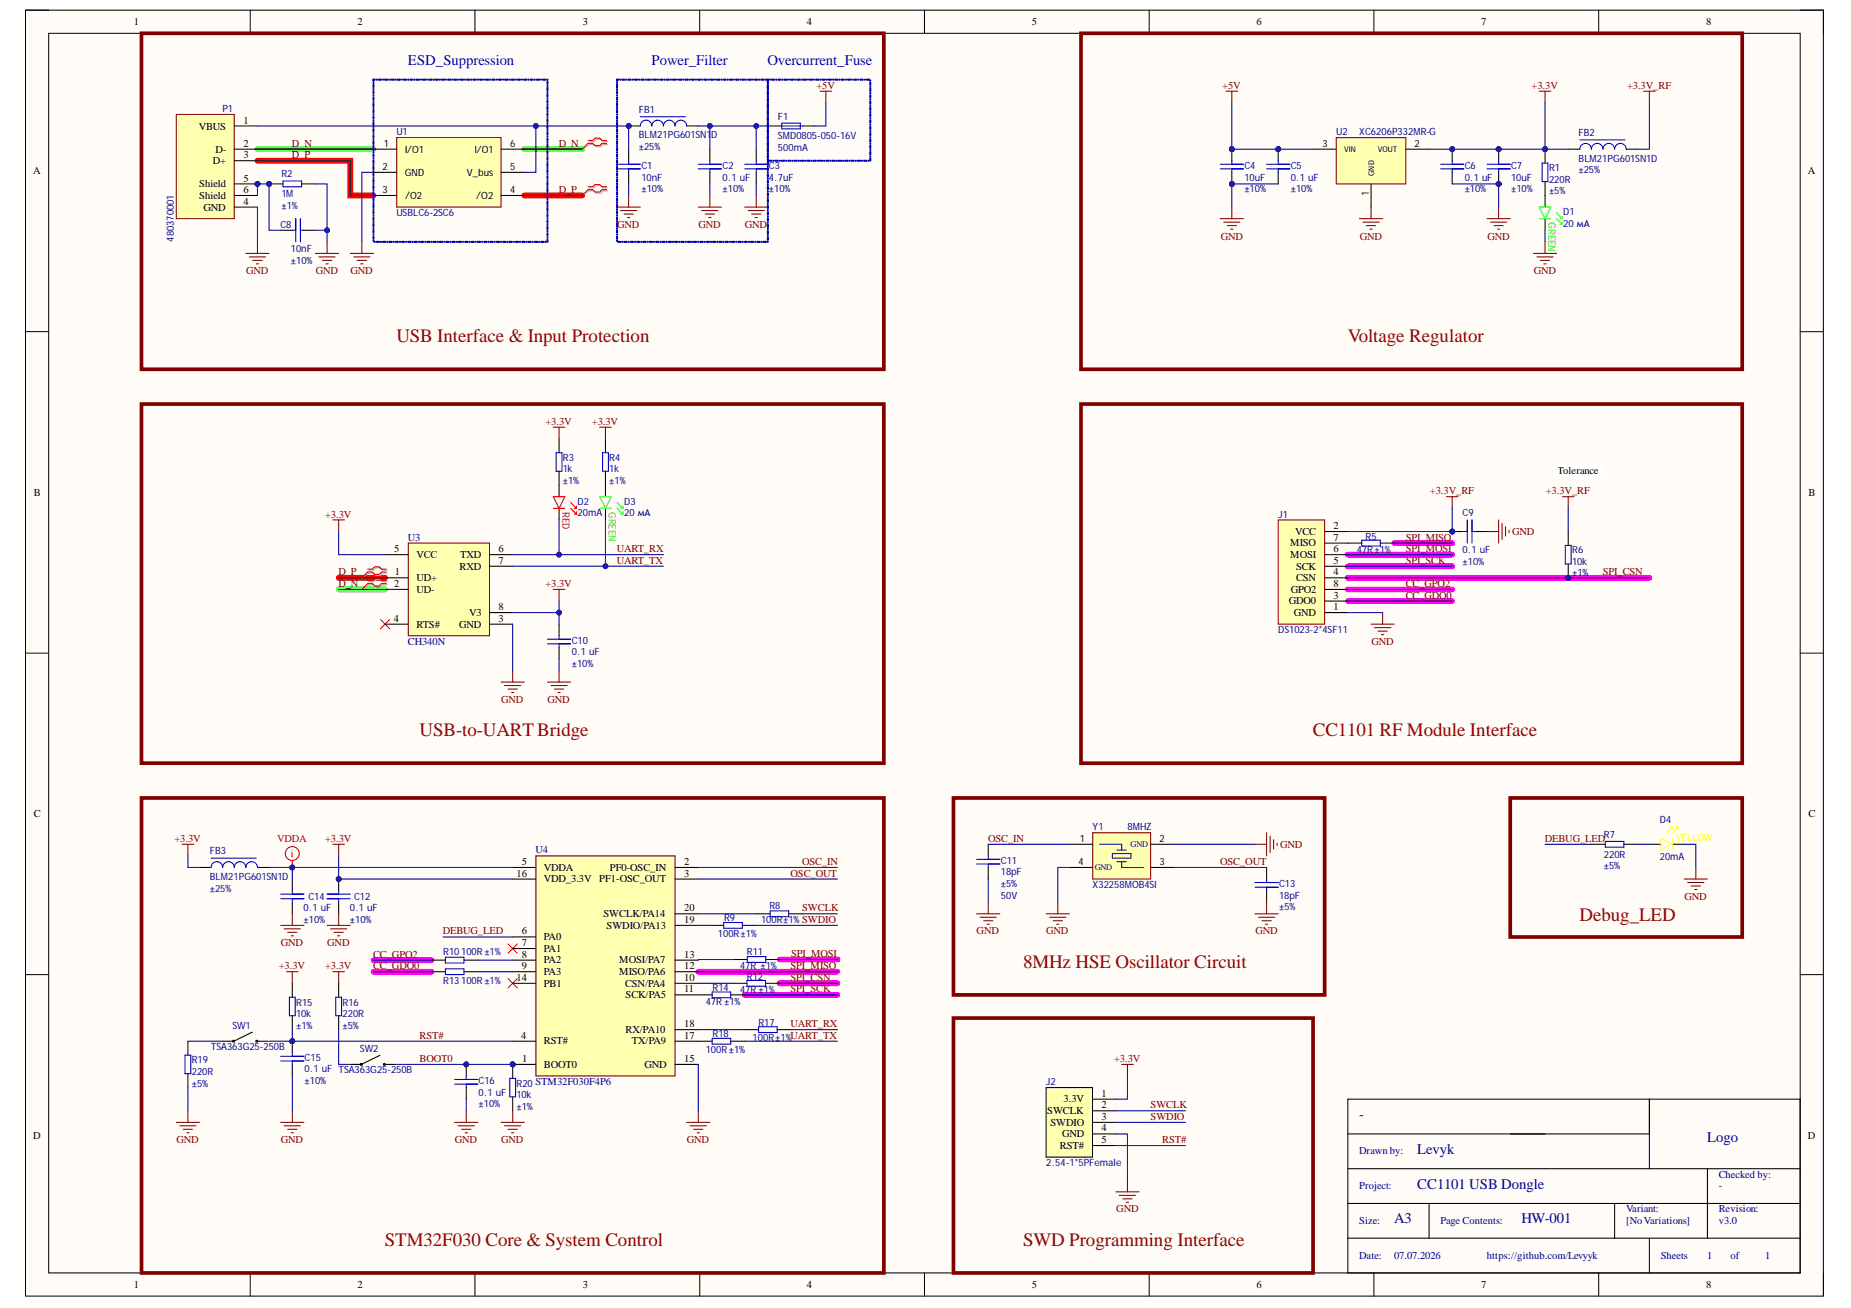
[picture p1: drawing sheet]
<svg xmlns="http://www.w3.org/2000/svg" width="297mm" height="210mm" viewBox="0 0 297 210" stroke-linecap="round" stroke-linejoin="round" font-family="sans-serif">
<defs><g id="words">
<g font-size="3" fill="#980000">
<text x="63.6" y="54.8">USB Interface &amp; Input Protection</text>
<text x="216.3" y="54.8">Voltage Regulator</text>
<text x="67.3" y="118.1">USB-to-UARTBridge</text>
<text x="210.7" y="118.1">CC1101 RF Module Interface</text>
<text x="253.5" y="147.8">Debug_LED</text>
<text x="164.2" y="155.3">8MHz HSE Oscillator Circuit</text>
<text x="61.7" y="199.9">STM32F030 Core &amp; System Control</text>
<text x="164.2" y="199.9">SWD Programming Interface</text>
</g>
<g font-size="2.4" fill="#00f">
<text x="65.5" y="10.4">ESD_Suppression</text>
<text x="104.5" y="10.4">Power_Filter</text>
<text x="123.1" y="10.4">Overcurrent_Fuse</text>
</g>
<g font-size="2.4" fill="#000080">
<text x="218.1" y="179.6">-</text>
<text x="227.4" y="185.2">Levyk</text>
<text x="274" y="183.3">Logo</text>
<text x="227.4" y="190.8">CC1101 USB Dongle</text>
<text x="223.7" y="196.3">A3</text>
<text x="244.2" y="196.3">HW-001</text>
</g>
<g font-size="1.7">
<text x="21.5" y="4.1">1</text>
<text x="57.3" y="4.1">2</text>
<text x="93.5" y="4.1">3</text>
<text x="129.5" y="4.1">4</text>
<text x="165.6" y="4.1">5</text>
<text x="201.6" y="4.1">6</text>
<text x="237.7" y="4.1">7</text>
<text x="273.8" y="4.1">8</text>
<text x="31.9" y="20.8">VBUS</text>
<text x="39.1" y="19.9">1</text>
<text x="39.1" y="23.6">2</text>
<text x="5.3" y="28">A</text>
<text x="34.2" y="26.4">D+</text>
<text x="34.6" y="24.5">D-</text>
<text x="39.1" y="25.4">3</text>
<text x="39.1" y="29.1">5</text>
<text x="290.1" y="28">A</text>
<text x="32" y="30.1">Shield</text>
<text x="32" y="31.9">Shield</text>
<text x="32.6" y="33.8">GND</text>
<text x="39.1" y="32.9">4</text>
<text x="39.1" y="31">6</text>
<text x="249.9" y="76">Tolerance</text>
<text x="5.4" y="79.6">B</text>
<text x="290.2" y="79.6">B</text>
<text x="63.3" y="88.6">5</text>
<text x="66.8" y="89.6">VСС</text>
<text x="73.8" y="89.6">TXD</text>
<text x="80" y="88.6">6</text>
<text x="207.1" y="89.6">MOSI</text>
<text x="207.1" y="87.7">MISO</text>
<text x="207.8" y="85.8">VCC</text>
<text x="214" y="84.9">2</text>
<text x="214" y="88.6">6</text>
<text x="214" y="86.8">7</text>
<text x="63.3" y="94.2">2</text>
<text x="63.4" y="92.3">1</text>
<text x="66.8" y="93.3">UD+</text>
<text x="66.8" y="95.1">UD-</text>
<text x="73.8" y="91.4">RXD</text>
<text x="80" y="90.5">7</text>
<text x="207.1" y="95.1">GPO2</text>
<text x="208" y="93.3">CSN</text>
<text x="208" y="91.4">SCK</text>
<text x="214" y="92.3">4</text>
<text x="214" y="90.5">5</text>
<text x="214" y="94.2">8</text>
<text x="63.2" y="99.8">4</text>
<text x="66.8" y="100.7">RTS#</text>
<text x="73.7" y="100.7">GND</text>
<text x="75.3" y="98.8">V3</text>
<text x="80" y="99.8">3</text>
<text x="80" y="97.9">8</text>
<text x="206.8" y="97">GDO0</text>
<text x="207.6" y="98.8">GND</text>
<text x="214" y="97.9">1</text>
<text x="214" y="96.1">3</text>
<text x="5.4" y="131.1">C</text>
<text x="290.2" y="131.1">C</text>
<text x="82.9" y="140.7">16</text>
<text x="83.7" y="138.8">5</text>
<text x="87.3" y="139.7">VDDA</text>
<text x="87.3" y="141.6">VDD_3.3V</text>
<text x="96.2" y="141.6">PF1-OSC_OUT</text>
<text x="97.9" y="139.7">PF0-OSC_IN</text>
<text x="109.8" y="138.8">2</text>
<text x="109.8" y="140.7">3</text>
<text x="83.7" y="150">6</text>
<text x="96.8" y="147.2">SWCLK/PA14</text>
<text x="97.4" y="149">SWDIO/PA13</text>
<text x="109.8" y="146.2">20</text>
<text x="109.8" y="148.1">19</text>
<text x="83.7" y="151.8">7</text>
<text x="83.7" y="153.7">8</text>
<text x="83.7" y="155.5">9</text>
<text x="87.3" y="150.9">PA0</text>
<text x="87.3" y="152.7">PA1</text>
<text x="87.3" y="154.6">PA2</text>
<text x="99.4" y="154.6">MOSI/PA7</text>
<text x="109.8" y="153.7">13</text>
<text x="109.8" y="155.5">12</text>
<text x="82.9" y="157.4">14</text>
<text x="87.3" y="156.5">PA3</text>
<text x="87.3" y="158.3">PB1</text>
<text x="99.4" y="156.5">MISO/PA6</text>
<text x="100.3" y="158.3">CSN/PA4</text>
<text x="100.4" y="160.2">SCK/PA5</text>
<text x="109.8" y="159.2">11</text>
<text x="109.8" y="157.4">10</text>
<text x="83.7" y="166.7">4</text>
<text x="87.3" y="167.6">RST#</text>
<text x="100.4" y="165.8">RX/PA10</text>
<text x="101.4" y="167.6">TX/PA9</text>
<text x="109.8" y="164.8">18</text>
<text x="109.8" y="166.7">17</text>
<text x="83.8" y="170.4">1</text>
<text x="87.3" y="171.3">BOOT0</text>
<text x="103.4" y="171.3">GND</text>
<text x="109.8" y="170.4">15</text>
<text x="168.1" y="178.8">SWCLK</text>
<text x="170.7" y="176.9">3.3V</text>
<text x="176.8" y="176">1</text>
<text x="176.8" y="179.7">3</text>
<text x="176.8" y="177.8">2</text>
<text x="5.3" y="182.7">D</text>
<text x="168.6" y="180.6">SWDIO</text>
<text x="170.1" y="184.3">RST#</text>
<text x="170.4" y="182.5">GND</text>
<text x="176.8" y="183.4">5</text>
<text x="176.8" y="181.6">4</text>
<text x="290.1" y="182.7">D</text>
<text x="21.5" y="206.6">1</text>
<text x="57.3" y="206.6">2</text>
<text x="93.5" y="206.6">3</text>
<text x="129.5" y="206.6">4</text>
<text x="165.6" y="206.6">5</text>
<text x="201.6" y="206.6">6</text>
<text x="237.7" y="206.6">7</text>
<text x="273.8" y="206.6">8</text>
</g>
<g font-size="1.7" fill="#800000">
<text x="131" y="14.3">+5V</text>
<text x="196.1" y="14.3">+5V</text>
<text x="245.8" y="14.3">+3.3V</text>
<text x="261.1" y="14.3">+3.3V_RF</text>
<text x="46.9" y="23.6">D_N</text>
<text x="89.7" y="23.6">D_N</text>
<text x="46.9" y="25.4">D_P</text>
<text x="89.7" y="31">D_P</text>
<text x="99" y="36.6">GND</text>
<text x="112.1" y="36.6">GND</text>
<text x="119.5" y="36.6">GND</text>
<text x="195.9" y="38.4">GND</text>
<text x="218.2" y="38.4">GND</text>
<text x="238.7" y="38.4">GND</text>
<text x="39.5" y="44">GND</text>
<text x="50.7" y="44">GND</text>
<text x="56.2" y="44">GND</text>
<text x="246.1" y="44">GND</text>
<text x="87.5" y="68.2">+3.3V</text>
<text x="95" y="68.2">+3.3V</text>
<text x="52.2" y="83">+3.3V</text>
<text x="229.5" y="79.3">+3.3V_RF</text>
<text x="248.1" y="79.3">+3.3V_RF</text>
<text x="99" y="88.6">UART_RX</text>
<text x="225.6" y="88.6">SPI_MOSI</text>
<text x="225.6" y="86.8">SPI_MISO</text>
<text x="242.7" y="85.8">GND</text>
<text x="54.3" y="92.3">D_P</text>
<text x="54.3" y="94.2">D_N</text>
<text x="87.5" y="94.2">+3.3V</text>
<text x="99" y="90.5">UART_TX</text>
<text x="225.6" y="90.5">SPI_SCK</text>
<text x="225.6" y="94.2">CC_GPO2</text>
<text x="257.2" y="92.3">SPI_CSN</text>
<text x="225.6" y="96.1">CC_GDO0</text>
<text x="220.1" y="103.5">GND</text>
<text x="80.4" y="112.8">GND</text>
<text x="87.9" y="112.8">GND</text>
<text x="28" y="135.1">+3.3V</text>
<text x="52.2" y="135.1">+3.3V</text>
<text x="158.6" y="135.1">OSC_IN</text>
<text x="205.4" y="136">GND</text>
<text x="247.9" y="135.1">DEBUG_LED</text>
<text x="126.9" y="140.7">OSC_OUT</text>
<text x="128.7" y="138.8">OSC_IN</text>
<text x="195.8" y="138.8">OSC_OUT</text>
<text x="71" y="150">DEBUG_LED</text>
<text x="128.7" y="146.2">SWCLK</text>
<text x="156.7" y="150">GND</text>
<text x="167.9" y="150">GND</text>
<text x="201.5" y="150">GND</text>
<text x="270.3" y="144.4">GND</text>
<text x="44.7" y="155.5">+3.3V</text>
<text x="45.1" y="151.8">GND</text>
<text x="52.2" y="155.5">+3.3V</text>
<text x="52.5" y="151.8">GND</text>
<text x="59.9" y="155.5">CC_GDO0</text>
<text x="59.9" y="153.7">CC_GPO2</text>
<text x="126.9" y="155.5">SPI_MISO</text>
<text x="127" y="153.6">SPI_MOSI</text>
<text x="126.9" y="159.2">SPI_SCK</text>
<text x="126.9" y="157.4">SPI_CSN</text>
<text x="67.3" y="166.7">RST#</text>
<text x="126.9" y="164.8">UART_RX</text>
<text x="67.3" y="170.4">BOOT0</text>
<text x="178.8" y="170.4">+3.3V</text>
<text x="184.6" y="177.8">SWCLK</text>
<text x="184.6" y="179.7">SWDIO</text>
<text x="28.3" y="183.4">GND</text>
<text x="45.1" y="183.4">GND</text>
<text x="73" y="183.4">GND</text>
<text x="80.4" y="183.4">GND</text>
<text x="110.2" y="183.4">GND</text>
<text x="186.5" y="183.4">RST#</text>
<text x="179.1" y="194.6">GND</text>
</g>
<g font-size="1.7" fill="#000080">
<text x="65.5" y="86.8">U3</text>
<text x="65.5" y="103.5">CH340N</text>
<text x="85.9" y="136.9">U4</text>
<text x="218.1" y="185.3">Drawn by:</text>
<text x="218.1" y="190.8">Project:</text>
<text x="275.8" y="190.8">-</text>
<text x="275.8" y="189">Checked by:</text>
<text x="218.1" y="196.4">Size:</text>
<text x="231.2" y="196.4">Page Contents:</text>
<text x="260.9" y="194.6">Variant:</text>
<text x="260.9" y="196.4">[NoVariations]</text>
<text x="275.8" y="194.6">Revision:</text>
<text x="275.8" y="196.4">v3.0</text>
<text x="218.1" y="202">Date:</text>
<text x="223.7" y="202">07.07.2026</text>
<text x="238.6" y="202">https://github.com/Levyyk</text>
<text x="266.5" y="202">Sheets</text>
<text x="274" y="202">1</text>
<text x="277.7" y="202">of</text>
<text x="283.3" y="202">1</text>
</g>
<g font-size="1.7" fill="#f00">
<text x="44.5" y="135.1">VDDA</text>
<text x="46.7" y="137.5">i</text>
</g>
<g font-size="1.6" fill="#000080">
<text x="35.7" y="18">P1</text>
<text x="63.6" y="21.7">U1</text>
<text x="102.5" y="18.2">FB1</text>
<text x="102.5" y="22.2">BLM21PG601SN1</text>
<text x="114.1" y="22.2">D</text>
<text x="124.8" y="19.2">F1</text>
<text x="124.8" y="22.3">SMD0805-050-16V</text>
<text x="214.4" y="21.7">U2</text>
<text x="218.1" y="21.7">XC6206P332MR-G</text>
<text x="253.3" y="21.9">FB2</text>
<text x="45.2" y="28.5">R2</text>
<text x="102.5" y="24.1">±25%</text>
<text x="102.9" y="27.1">C1</text>
<text x="102.9" y="29">10nF</text>
<text x="116" y="27.1">C2</text>
<text x="116" y="29">0.1 uF</text>
<text x="123.4" y="27.1">C3</text>
<text x="123.4" y="29">4.7uF</text>
<text x="124.8" y="24.2">500mA</text>
<text x="199.7" y="27.1">C4</text>
<text x="199.7" y="29">10uF</text>
<text x="207.1" y="27.1">C5</text>
<text x="207.1" y="29">0.1 uF</text>
<text x="235.1" y="27.1">C6</text>
<text x="235.1" y="29">0.1 uF</text>
<text x="242.5" y="27.1">C7</text>
<text x="242.5" y="29">10uF</text>
<text x="248.6" y="27.5">R1</text>
<text x="248.6" y="29.3">220R</text>
<text x="253.3" y="27.8">±25%</text>
<text x="253.3" y="25.9">BLM21PG601SN1D</text>
<text x="45.2" y="33.5">±1%</text>
<text x="45.2" y="31.7">1M</text>
<text x="63.6" y="34.7">USBLC6-2SC6</text>
<text x="102.9" y="30.8">±10%</text>
<text x="116" y="30.8">±10%</text>
<text x="123.4" y="30.8">±10%</text>
<text x="199.7" y="30.8">±10%</text>
<text x="207.1" y="30.8">±10%</text>
<text x="235.1" y="30.8">±10%</text>
<text x="242.5" y="30.8">±10%</text>
<text x="248.6" y="31.2">±5%</text>
<text x="250.9" y="34.6">D1</text>
<text x="27.9" y="38.8" transform="rotate(-90 27.9 38.8)">480370001</text>
<text x="45" y="36.6">C8</text>
<text x="46.7" y="40.5">10nF</text>
<text x="250.9" y="36.4">20 мА</text>
<text x="46.7" y="42.3">±10%</text>
<text x="90.3" y="77.6">±1%</text>
<text x="90.3" y="73.9">R3</text>
<text x="90.3" y="75.8">1k</text>
<text x="97.8" y="77.6">±1%</text>
<text x="97.8" y="73.9">R4</text>
<text x="97.8" y="75.8">1k</text>
<text x="92.7" y="82.9">20mA</text>
<text x="92.7" y="81">D2</text>
<text x="100.1" y="82.9">20 мА</text>
<text x="100.1" y="81">D3</text>
<text x="205.1" y="83">J1</text>
<text x="234.7" y="82.9">C9</text>
<text x="217.7" y="88.8">47R±1%</text>
<text x="219.1" y="86.6">R5</text>
<text x="234.7" y="88.8">0.1 uF</text>
<text x="252.3" y="88.8">R6</text>
<text x="234.7" y="90.7">±10%</text>
<text x="252.3" y="92.5">±1%</text>
<text x="252.3" y="90.7">10k</text>
<text x="205.1" y="101.6">DS1023-2*4SF11</text>
<text x="91.8" y="107">±10%</text>
<text x="91.8" y="103.3">C10</text>
<text x="91.8" y="105.2">0.1 uF</text>
<text x="33.7" y="137.1">FB3</text>
<text x="175.3" y="133.2">Y1</text>
<text x="180.9" y="133.2">8MHZ</text>
<text x="257.4" y="134.5">R7</text>
<text x="257.4" y="137.6">220R</text>
<text x="266.3" y="132.1">D4</text>
<text x="33.7" y="143.1">±25%</text>
<text x="33.7" y="141.3">BLM21PG601SN1D</text>
<text x="160.6" y="142.4">±5%</text>
<text x="160.6" y="138.6">C11</text>
<text x="160.6" y="140.5">18pF</text>
<text x="175.3" y="142.5">X32258MOB4SI</text>
<text x="205.3" y="142.4">C13</text>
<text x="257.4" y="139.5">±5%</text>
<text x="266.3" y="138">20mA</text>
<text x="48.7" y="148.1">±10%</text>
<text x="48.7" y="146.2">0.1 uF</text>
<text x="49.5" y="144.5">C14</text>
<text x="56.2" y="148.1">±10%</text>
<text x="56.2" y="146.2">0.1 uF</text>
<text x="56.8" y="144.5">C12</text>
<text x="116.2" y="147.8">R9</text>
<text x="122.1" y="148.2">100R±1% SWDIO</text>
<text x="123.5" y="145.9">R8</text>
<text x="160.6" y="144.2">50V</text>
<text x="205.3" y="146.1">±5%</text>
<text x="205.3" y="144.2">18pF</text>
<text x="71.1" y="153.3">R10100R±1%</text>
<text x="115.2" y="150.4">100R±1%</text>
<text x="118.8" y="155.4">47R ±1%</text>
<text x="119.9" y="153.3">R11</text>
<text x="47.5" y="161.4">R15</text>
<text x="55" y="161.4">R16</text>
<text x="71.1" y="158">R13100R±1%</text>
<text x="113.3" y="161.3">47R ±1%</text>
<text x="114.4" y="159.1">R14</text>
<text x="118.8" y="159.4">47R ±1%</text>
<text x="119.9" y="157.2">R12</text>
<text x="37.3" y="165.1">SW1</text>
<text x="47.5" y="165.1">±1%</text>
<text x="47.5" y="163.2">10k</text>
<text x="55" y="165.1">±5%</text>
<text x="55" y="163.2">220R</text>
<text x="114.4" y="166.4">R18</text>
<text x="120.8" y="167.1">100R±1%UART_TX</text>
<text x="121.7" y="164.6">R17</text>
<text x="30.8" y="170.7">R19</text>
<text x="30.8" y="172.5">220R</text>
<text x="33.8" y="168.5">TSA363G25-250B</text>
<text x="48.9" y="173.9">±10%</text>
<text x="48.9" y="170.2">C15</text>
<text x="48.9" y="172.1">0.1 uF TSA363G25-250B</text>
<text x="57.8" y="168.8">SW2</text>
<text x="76.8" y="173.9">C16</text>
<text x="113.3" y="169">100R±1%</text>
<text x="30.8" y="174.4">±5%</text>
<text x="76.8" y="177.7">±10%</text>
<text x="76.8" y="175.8">0.1 uF</text>
<text x="82.9" y="178.1">±1%</text>
<text x="82.9" y="174.4">R20 STM32F030F4P6</text>
<text x="82.9" y="176.2">10k</text>
<text x="167.8" y="174.1">J2</text>
<text x="167.9" y="187.1">2.54-1*5PFemale</text>
</g>
<g font-size="1.6">
<text x="61.6" y="23.6">1</text>
<text x="81.9" y="23.6">6</text>
<text x="212.2" y="23.6">3</text>
<text x="227" y="23.6">2</text>
<text x="61.4" y="27.3">2</text>
<text x="65" y="28.2">GND</text>
<text x="65" y="24.5">I/O1</text>
<text x="74.9" y="28.2">V_bus</text>
<text x="76.1" y="24.5">I/O1</text>
<text x="81.9" y="27.3">5</text>
<text x="61.4" y="31">3</text>
<text x="65" y="31.9">/O2</text>
<text x="76.4" y="31.9">/O2</text>
<text x="81.9" y="31">4</text>
<text x="219.7" y="31.5" transform="rotate(-90 219.7 31.5)">1</text>
<text x="173.3" y="135.1">1</text>
<text x="186.1" y="135.1">2</text>
<text x="173.1" y="138.8">4</text>
<text x="186.1" y="138.8">3</text>
</g>
<g font-size="1.6" fill="#0f0">
<text x="248.5" y="35.7" transform="rotate(90 248.5 35.7)">GREEN</text>
<text x="97.7" y="82.1" transform="rotate(90 97.7 82.1)">GREEN</text>
</g>
<text font-size="1.6" fill="#f00" x="90.2" y="82.1" transform="rotate(90 90.2 82.1)">RED</text>
<text font-size="1.6" fill="#ff0" x="269" y="134.9">YELLOW</text>
<g font-size="1.4" fill="#000080">
<text x="181.4" y="135.9">GND</text>
<text x="175.7" y="139.6">GND</text>
</g>
<g font-size="1.3">
<text x="215.7" y="24.3">VIN</text>
<text x="220.5" y="28.2" transform="rotate(-90 220.5 28.2)">GND</text>
<text x="221.1" y="24.3">VOUT</text>
</g>
</g></defs>
<path d="M4.1 1.6h288.5v206.4h-288.5z" fill-rule="evenodd" fill="#fffcf8"/>
<path d="M4.1 1.6h288.5v206.4h-288.5z" fill="none" stroke="#000" stroke-width=".16"/>
<path d="M7.8 5.3h281.1v199h-281.1z" fill-rule="evenodd" fill="#fffcf8"/>
<g fill="none" stroke="#000" stroke-width=".16">
<path d="M4.1 1.6h3.7M7.8 5.3h281.1v199h-281.1zM40.2 1.6v3.7M76.2 1.6v3.7M112.3 1.6v3.7M148.3 1.6v3.7M184.4 1.6v3.7M220.5 1.6v3.7M256.5 1.6v3.7M288.9 1.6h3.7v3.7M4.1 53.2h3.7M288.9 53.2h3.7"/>
<path d="M4.1 104.8h3.7M288.9 104.8h3.7M4.1 156.4h3.7M288.9 156.4h3.7M40.2 204.3v3.7M76.2 204.3v3.7M112.3 204.3v3.7M148.4 204.3v3.7M184.4 204.3v3.7M220.5 204.3v3.7M256.5 204.3v3.7M292.6 204.3v3.7"/>
</g>
<path d="M41.3 25.8h14.9v5.6h3.7M84.1 31.4h9.3M54.3 92.7h7.5" fill="none" stroke="#f00" stroke-width=".93"/>
<path d="M41.3 23.9h18.6M84.1 23.9h9.3M54.3 94.6h7.5" fill="none" stroke="#0f0" stroke-width=".93"/>
<path d="M216.3 92.7h48.4M216.3 90.9h16.7M216.3 89h16.7M216.3 94.6h16.7M216.3 96.4h16.7M223.7 87.2h9.3M59.9 155.9h9.3M59.9 154.1h9.3M112.1 155.9h22.3M119.5 159.7h14.9M125.1 157.8h9.3M125.1 154h9.3" fill="none" stroke="#f0f" stroke-width=".93"/>
<path d="M112.1 178.3v1.8M110.2 180.1h3.7M110.7 180.7h2.7M111.3 181.2h1.5M111.9 181.8h.3" fill="none" stroke="#800000" stroke-width=".17"/>
<path d="M46.9 141.1v1.8M46.9 144.8v1.8" fill="none" stroke="#000" stroke-width=".17"/>
<path d="M45 144.2h3.8M45 143.5h3.8M46.9 142.9v.6M46.9 144.2v.6" fill="none" stroke="#00f" stroke-width=".17"/>
<circle cx="54.3" cy="141.1" r=".37" fill="#000080"/>
<circle cx="54.3" cy="141.1" r=".37" fill="none" stroke="#000080" stroke-width=".16"/>
<path d="M54.3 141.1v1.8M54.3 144.8v1.8" fill="none" stroke="#000" stroke-width=".17"/>
<circle cx="54.3" cy="141.1" r=".37" fill="#000080"/>
<circle cx="54.3" cy="141.1" r=".37" fill="none" stroke="#000080" stroke-width=".16"/>
<path d="M52.5 143.5h3.7M52.5 144.2h3.7M54.3 142.9v.6M54.3 144.2v.6" fill="none" stroke="#00f" stroke-width=".17"/>
<path d="M45 148.5h3.8M45.6 149.1h2.6M46.2 149.6h1.4M46.7 150.2h.4M46.9 146.6v1.9M52.5 148.5h3.7M53 149.1h2.7M53.6 149.6h1.5M54.2 150.2h.3M54.3 146.6v1.9" fill="none" stroke="#800000" stroke-width=".17"/>
<path d="M81.5 151.5l1.5 1.5M83 151.5l-1.5 1.5" fill="none" stroke="#f00" stroke-width=".16"/>
<circle cx="205.1" cy="23.9" r=".37" fill="#000080"/>
<circle cx="205.1" cy="23.9" r=".37" fill="none" stroke="#000080" stroke-width=".16"/>
<path d="M205.1 23.9v1.9" fill="none" stroke="#000" stroke-width=".17"/>
<circle cx="205.1" cy="23.9" r=".37" fill="#000080"/>
<circle cx="205.1" cy="23.9" r=".37" fill="none" stroke="#000080" stroke-width=".16"/>
<path d="M205.1 27.7v1.8" fill="none" stroke="#000" stroke-width=".17"/>
<path d="M203.3 27.1h3.7M203.3 26.4h3.7M205.1 25.8v.6M205.1 27.1v.6" fill="none" stroke="#00f" stroke-width=".17"/>
<circle cx="197.7" cy="23.9" r=".37" fill="#000080"/>
<circle cx="197.7" cy="23.9" r=".37" fill="none" stroke="#000080" stroke-width=".16"/>
<circle cx="197.7" cy="29.5" r=".37" fill="#000080"/>
<circle cx="197.7" cy="29.5" r=".37" fill="none" stroke="#000080" stroke-width=".16"/>
<path d="M197.7 23.9v1.9" fill="none" stroke="#000" stroke-width=".17"/>
<circle cx="197.7" cy="23.9" r=".37" fill="#000080"/>
<circle cx="197.7" cy="23.9" r=".37" fill="none" stroke="#000080" stroke-width=".16"/>
<path d="M197.7 27.7v1.8" fill="none" stroke="#000" stroke-width=".17"/>
<circle cx="197.7" cy="29.5" r=".37" fill="#000080"/>
<circle cx="197.7" cy="29.5" r=".37" fill="none" stroke="#000080" stroke-width=".16"/>
<path d="M195.8 27.1h3.7M195.8 26.4h3.7M197.7 25.8v.6M197.7 27.1v.6" fill="none" stroke="#00f" stroke-width=".17"/>
<path d="M196.7 14.6h1.9M197.7 14.6v1.9M195.8 35.1h3.7M196.4 35.7h2.6M196.9 36.2h1.5M197.5 36.8h.4M197.7 33.2v1.9M218.2 35.1h3.7M218.7 35.7h2.6M219.3 36.2h1.5M219.8 36.8h.4M220 33.2v1.9" fill="none" stroke="#800000" stroke-width=".17"/>
<circle cx="233" cy="23.9" r=".37" fill="#000080"/>
<circle cx="233" cy="23.9" r=".37" fill="none" stroke="#000080" stroke-width=".16"/>
<path d="M233 23.9v1.9" fill="none" stroke="#000" stroke-width=".17"/>
<circle cx="233" cy="23.9" r=".37" fill="#000080"/>
<circle cx="233" cy="23.9" r=".37" fill="none" stroke="#000080" stroke-width=".16"/>
<path d="M233 27.7v1.8" fill="none" stroke="#000" stroke-width=".17"/>
<path d="M231.2 27.1h3.7M231.2 26.4h3.7M233 25.8v.6M233 27.1v.6" fill="none" stroke="#00f" stroke-width=".17"/>
<circle cx="240.5" cy="23.9" r=".38" fill="#000080"/>
<circle cx="240.5" cy="23.9" r=".38" fill="none" stroke="#000080" stroke-width=".16"/>
<circle cx="240.5" cy="29.5" r=".37" fill="#000080"/>
<circle cx="240.5" cy="29.5" r=".37" fill="none" stroke="#000080" stroke-width=".16"/>
<path d="M240.5 23.9v1.9" fill="none" stroke="#000" stroke-width=".17"/>
<circle cx="240.5" cy="23.9" r=".38" fill="#000080"/>
<circle cx="240.5" cy="23.9" r=".38" fill="none" stroke="#000080" stroke-width=".16"/>
<path d="M240.5 27.7v1.8" fill="none" stroke="#000" stroke-width=".17"/>
<circle cx="240.5" cy="29.5" r=".37" fill="#000080"/>
<circle cx="240.5" cy="29.5" r=".37" fill="none" stroke="#000080" stroke-width=".16"/>
<path d="M238.6 27.1h3.8M238.6 26.4h3.8M240.5 25.8v.6M240.5 27.1v.6M87.9 103.3h3.7M87.9 102.6h3.7M89.7 102v.6M89.7 103.3v.6" fill="none" stroke="#00f" stroke-width=".17"/>
<g fill="none" stroke="#800000" stroke-width=".17">
<path d="M131.6 14.6h1.9M132.5 14.6v1.9M247 14.6h1.9M247.9 14.6v1.9M263.8 14.6h1.8M264.7 14.6v1.9M41.3 38.8v1.9M238.6 35.1h3.8M239.2 35.7h2.6M239.7 36.2h1.5M240.3 36.8h.4M240.5 33.2v1.9"/>
<path d="M247.9 38.8v1.9M39.5 40.7h3.7M40 41.2h2.6M40.6 41.8h1.5M41.1 42.3h.4M246.1 40.7h3.7M246.6 41.2h2.6M247.2 41.8h1.5M247.7 42.3h.4M80.4 109.5h3.7M81 110h2.6M81.5 110.6h1.5"/>
<path d="M82.1 111.1h.4M82.3 107.6v1.9M87.9 109.5h3.7M88.4 110h2.6M89 110.6h1.5M89.5 111.1h.4M89.7 107.6v1.9"/>
</g>
<path d="M89.7 100.2v1.8M89.7 103.9v1.8" fill="none" stroke="#000" stroke-width=".17"/>
<path d="M61.1 99.4l1.4 1.5M62.5 99.4l-1.4 1.5" fill="none" stroke="#f00" stroke-width=".16"/>
<path d="M65.5 87.1h13v14.9h-13z" fill-rule="evenodd" fill="#ffffb0"/>
<path d="M53.4 83.4h1.9M54.3 83.4v1.9M65.5 87.1h13v14.9h-13zM221.9 98.3v1.9M220 100.2h3.7M220.6 100.7h2.6M221.1 101.3h1.5M221.7 101.8h.4" fill="none" stroke="#800000" stroke-width=".17"/>
<g fill="none" stroke="#000" stroke-width=".17">
<path d="M89.7 70.4v2.2M89.7 75.6v4.1M97.2 70.4v2.2M97.2 75.6v4.1M61.8 92.7h3.7M61.8 94.6h3.7M61.8 89h3.7M78.5 89h3.8M78.5 90.9h3.8M78.5 98.3h3.8M89.7 81.6v1.8M97.2 81.6v1.8"/>
<path d="M61.8 100.2h3.7M78.5 100.2h3.8"/>
</g>
<path d="M96.2 79.7h1.9l-.9 1.9zM96.3 81.6h1.8M99 80.6l1 1M99 81.6l1 .9M99.6 81.6h.4M99.6 82.5h.4M100 81.2v.4M100 82.1v.4" fill="none" stroke="#0f0" stroke-width=".17"/>
<path d="M88.8 79.7h1.8l-.9 1.9zM88.8 81.6h1.8M91.6 80.6l.9 1M91.6 81.6l.9 .9M92.1 81.6h.4M92.1 82.5h.4M92.5 81.2v.4M92.5 82.1v.4" fill="none" stroke="#f00" stroke-width=".17"/>
<path d="M89.2 72.6h1v3h-1zM96.7 72.6h.9v3h-.9z" fill="none" stroke="#00f" stroke-width=".17"/>
<circle cx="233" cy="85.3" r=".37" fill="#000080"/>
<circle cx="233" cy="85.3" r=".37" fill="none" stroke="#000080" stroke-width=".16"/>
<path d="M233 85.3h1.9" fill="none" stroke="#000" stroke-width=".17"/>
<circle cx="233" cy="85.3" r=".37" fill="#000080"/>
<circle cx="233" cy="85.3" r=".37" fill="none" stroke="#000080" stroke-width=".16"/>
<path d="M236.8 85.3h1.8" fill="none" stroke="#000" stroke-width=".17"/>
<path d="M234.9 85.3h.6M235.5 83.4v3.8M236.2 83.4v3.8M236.2 85.3h.6" fill="none" stroke="#00f" stroke-width=".17"/>
<path d="M232.1 79.7h1.9M233 79.7v1.9M238.6 85.3h1.9M240.5 83.4v3.8M241 84v2.6M241.6 84.5v1.5M242.2 85.1v.4" fill="none" stroke="#800000" stroke-width=".17"/>
<circle cx="251.7" cy="92.7" r=".37" fill="#000080"/>
<circle cx="251.7" cy="92.7" r=".37" fill="none" stroke="#000080" stroke-width=".16"/>
<path d="M251.7 90.5v2.2" fill="none" stroke="#000" stroke-width=".17"/>
<circle cx="251.7" cy="92.7" r=".37" fill="#000080"/>
<circle cx="251.7" cy="92.7" r=".37" fill="none" stroke="#000080" stroke-width=".16"/>
<path d="M251.7 85.3v2.2M113.9 148.5h2.2M119.1 148.5h2.3M121.4 146.6h2.2M126.6 146.6h2.2" fill="none" stroke="#000" stroke-width=".17"/>
<path d="M251.2 87.5h.9v3h-.9zM116.1 148h3v1h-3zM123.6 146.2h3v.9h-3z" fill="none" stroke="#00f" stroke-width=".17"/>
<path d="M52.5 38.8v1.9M50.6 40.7h3.7M51.2 41.2h2.6M51.7 41.8h1.5M52.3 42.3h.4M88.8 68.6h1.8M89.7 68.6v1.8M96.2 68.6h1.9M97.2 68.6v1.8" fill="none" stroke="#800000" stroke-width=".17"/>
<circle cx="46.9" cy="167.1" r=".37" fill="#000080"/>
<circle cx="46.9" cy="167.1" r=".37" fill="none" stroke="#000080" stroke-width=".16"/>
<path d="M46.9 167.1v1.9" fill="none" stroke="#000" stroke-width=".17"/>
<circle cx="46.9" cy="167.1" r=".37" fill="#000080"/>
<circle cx="46.9" cy="167.1" r=".37" fill="none" stroke="#000080" stroke-width=".16"/>
<path d="M46.9 157.8v2.2M46.9 163v2.2M46.9 170.8v1.9" fill="none" stroke="#000" stroke-width=".17"/>
<path d="M45 170.3h3.8M45 169.5h3.8M46.4 160h1v3h-1zM46.9 169v.5M46.9 170.3v.5" fill="none" stroke="#00f" stroke-width=".17"/>
<path d="M46 155.9h1.8M46.9 155.9v1.9M46.9 178.3v1.8M45 180.1h3.8M45.6 180.7h2.6M46.2 181.2h1.5M46.7 181.8h.4" fill="none" stroke="#800000" stroke-width=".17"/>
<path d="M205.1 83.4h7.5v16.8h-7.5z" fill-rule="evenodd" fill="#ffffb0"/>
<path d="M205.1 83.4h7.5v16.8h-7.5z" fill="none" stroke="#980000" stroke-width=".17"/>
<path d="M212.6 98.3h3.7M212.6 85.3h3.7M212.6 96.4h3.7M212.6 92.7h3.7M212.6 90.9h3.7M212.6 89h3.7M212.6 87.2h3.7M212.6 94.6h3.7" fill="none" stroke="#000" stroke-width=".17"/>
<path d="M180 170.8h1.9M180.9 170.8v1.9M179.1 191.3h3.7M179.6 191.8h2.6M180.2 192.4h1.5M180.7 192.9h.4M180.9 189.4v1.9" fill="none" stroke="#800000" stroke-width=".17"/>
<circle cx="82.3" cy="170.8" r=".37" fill="#000080"/>
<circle cx="82.3" cy="170.8" r=".37" fill="none" stroke="#000080" stroke-width=".16"/>
<path d="M82.3 170.8v2.3" fill="none" stroke="#000" stroke-width=".17"/>
<circle cx="82.3" cy="170.8" r=".37" fill="#000080"/>
<circle cx="82.3" cy="170.8" r=".37" fill="none" stroke="#000080" stroke-width=".16"/>
<g fill="none" stroke="#000" stroke-width=".17">
<path d="M45 37h1.9M48.8 37h1.8M251.7 23.9h1.8M261 23.9h1.8M56.2 170.8h1.6M61 169.3l-3 1.5M61.7 170.8h1.8M61.8 170.8l-.2-.1-.1 .2 .2 .1 .1-.2M82.3 176v2.3M112.1 167.1h2.2M117.3 167.1h2.2M119.5 165.2h2.2"/>
<path d="M124.7 165.2h2.2"/>
<circle cx="58" cy="170.8" r=".16"/>
</g>
<path d="M46.9 37h.6M47.5 35.1v3.7M48.2 35.1v3.7M48.2 37h.6M253.5 23.9a.93 .93 0 0 1 1-.9 .93 .93 0 0 1 .9 .9 .93 .93 0 0 1 .9-.9 .93 .93 0 0 1 .9 .9 .93 .93 0 0 1 1-.9 .93 .93 0 0 1 .9 .9 .93 .93 0 0 1 .9-.9 .93 .93 0 0 1 1 .9M253.5 22.5h7.3M81.8 173.1h.9v2.9h-.9zM114.3 166.6h3v1h-3zM121.7 164.8h3v.9h-3z" fill="none" stroke="#00f" stroke-width=".17"/>
<g fill="none" stroke="#800000" stroke-width=".17">
<path d="M250.7 79.7h1.9M251.7 79.7v1.9M88.8 94.6h1.8M89.7 94.6v1.8M53.4 135.5h1.9M54.3 135.5v1.8M53.4 155.9h1.9M54.3 155.9v1.9M82.3 178.3v1.8M80.4 180.1h3.7M81 180.7h2.6M81.5 181.2h1.5"/>
<path d="M82.1 181.8h.4"/>
</g>
<path d="M81.5 157.1l1.5 1.4M83 157.1l-1.5 1.4" fill="none" stroke="#f00" stroke-width=".16"/>
<circle cx="74.8" cy="170.8" r=".37" fill="#000080"/>
<circle cx="74.8" cy="170.8" r=".37" fill="none" stroke="#000080" stroke-width=".16"/>
<path d="M74.8 170.8v1.9" fill="none" stroke="#000" stroke-width=".17"/>
<circle cx="74.8" cy="170.8" r=".37" fill="#000080"/>
<circle cx="74.8" cy="170.8" r=".37" fill="none" stroke="#000080" stroke-width=".16"/>
<path d="M74.8 174.5v1.9" fill="none" stroke="#000" stroke-width=".17"/>
<path d="M73 174h3.7M73 173.2h3.7M74.8 172.7v.5M74.8 174v.5" fill="none" stroke="#00f" stroke-width=".17"/>
<path d="M74.8 178.3v1.8M73 180.1h3.7M73.5 180.7h2.6M74.1 181.2h1.5M74.6 181.8h.4" fill="none" stroke="#800000" stroke-width=".17"/>
<path d="M167.9 174.5h7.4v11.2h-7.4z" fill-rule="evenodd" fill="#ffffb0"/>
<path d="M167.9 174.5h7.4v11.2h-7.4zM175.3 178.3h3.7M175.3 176.4h3.8M175.3 180.1h3.7M175.3 183.8h3.7M175.3 182h3.7" fill="none" stroke="#000" stroke-width=".17"/>
<circle cx="82.3" cy="170.8" r=".37" fill="#000080"/>
<circle cx="82.3" cy="170.8" r=".37" fill="none" stroke="#000080" stroke-width=".16"/>
<path d="M86 137.3h22.3v35.4h-22.3z" fill-rule="evenodd" fill="#ffffb0"/>
<path d="M86 137.3h22.3v35.4h-22.3z" fill="none" stroke="#800000" stroke-width=".17"/>
<path d="M82.3 170.8h3.7" fill="none" stroke="#000" stroke-width=".17"/>
<circle cx="82.3" cy="170.8" r=".37" fill="#000080"/>
<circle cx="82.3" cy="170.8" r=".37" fill="none" stroke="#000080" stroke-width=".16"/>
<g fill="none" stroke="#000" stroke-width=".17">
<path d="M82.3 139.2h3.7M108.3 139.2h3.8M54.3 157.8v2.2M82.3 141.1h3.7M82.3 150.4h3.7M82.3 152.2h3.7M82.3 154.1h3.7M82.3 155.9h3.7M82.3 157.8h3.7M108.3 141.1h3.8M108.3 154.1h3.8M108.3 155.9h3.8"/>
<path d="M108.3 159.7h3.8M108.3 146.6h3.8M108.3 148.5h3.8M108.3 157.8h3.8M30.2 167.1v2.2M30.2 172.3v2.2M35.7 167.1h1.6M37.6 167.1l-.1-.2-.2 .2 .2 .2 .1-.2M40.5 165.6l-3 1.5M41.2 167.1h1.9M41.3 167h-.2v.2h.2l.1-.1M54.3 163v2.2"/>
<path d="M82.3 167.1h3.7M108.3 167.1h3.8M108.3 165.2h3.8M108.3 170.8h3.8"/>
</g>
<path d="M29.7 169.3h.9v3h-.9zM53.9 160h.9v3h-.9z" fill="none" stroke="#00f" stroke-width=".17"/>
<path d="M30.2 178.3v1.8M28.3 180.1h3.7M28.9 180.7h2.6M29.4 181.2h1.5M30 181.8h.3" fill="none" stroke="#800000" stroke-width=".17"/>
<circle cx="43.2" cy="29.5" r=".37" fill="#000080"/>
<circle cx="43.2" cy="29.5" r=".37" fill="none" stroke="#000080" stroke-width=".16"/>
<path d="M43.2 29.5h2.2" fill="none" stroke="#000" stroke-width=".17"/>
<circle cx="43.2" cy="29.5" r=".37" fill="#000080"/>
<circle cx="43.2" cy="29.5" r=".37" fill="none" stroke="#000080" stroke-width=".16"/>
<path d="M48.4 29.5h2.2" fill="none" stroke="#000" stroke-width=".17"/>
<path d="M45.4 29h3v1h-3z" fill="none" stroke="#00f" stroke-width=".17"/>
<path d="M59.2 91.5h.7l.4-.4h.8l.3 .4h.8M59.2 92h.7l.4 .4h.8l.3-.4h.8M59.2 93.4h.7l.4-.4h.8l.3 .4h.8M59.2 93.8h.7l.4 .4h.8l.3-.4h.8" fill="none" stroke="#d0a19e" stroke-width=".17"/>
<path d="M59.2 92l-1.1 .7M59.2 93.8l-1.1 .8" fill="none" stroke="#d0a19e" stroke-width=".16"/>
<path d="M59 91.3h.7l.4-.3h.8l.3 .3h.8M59 91.8h.7l.4 .4h.8l.3-.4h.8M59 93.2h.7l.4-.4h.8l.3 .4h.8M59 93.7h.7l.4 .3h.8l.3-.3h.8" fill="none" stroke="#f00" stroke-width=".17"/>
<path d="M59 91.8l-.9 .9M59 93.7l-.9 .9" fill="none" stroke="#f00" stroke-width=".16"/>
<path d="M63.7 22.1h16.7v11.1h-16.7z" fill-rule="evenodd" fill="#ffffb0"/>
<path d="M63.7 22.1h16.7v11.1h-16.7z" fill="none" stroke="#980000" stroke-width=".17"/>
<path d="M59.9 27.7h3.8M59.9 31.4h3.8M59.9 23.9h3.8M80.4 27.7h3.7M80.4 31.4h3.7M80.4 23.9h3.7" fill="none" stroke="#000" stroke-width=".17"/>
<path d="M58.1 38.8v1.9M56.2 40.7h3.7M56.8 41.2h2.6M57.3 41.8h1.5M57.9 42.3h.4" fill="none" stroke="#800000" stroke-width=".17"/>
<path d="M94.6 22.7h.7l.4-.3h.7l.4 .3h.7M94.6 23.2h.7l.4 .4h.7l.4-.4h.7M94.6 30.2h.7l.4-.4h.7l.4 .4h.7M94.6 30.6h.7l.4 .4h.7l.4-.4h.7" fill="none" stroke="#d0a19e" stroke-width=".17"/>
<path d="M94.6 23.2l-1.2 .7M94.6 30.6l-1.2 .8" fill="none" stroke="#d0a19e" stroke-width=".16"/>
<path d="M94.4 22.5h.7l.4-.3h.7l.4 .3h.7M94.4 23h.7l.4 .4h.7l.4-.4h.7M94.4 30h.7l.4-.4h.7l.4 .4h.7M94.4 30.4h.7l.4 .4h.7l.4-.4h.7" fill="none" stroke="#f00" stroke-width=".17"/>
<path d="M94.4 23l-1 .9M94.4 30.4l-1 1" fill="none" stroke="#f00" stroke-width=".16"/>
<circle cx="100.9" cy="20.2" r=".37" fill="#000080"/>
<circle cx="100.9" cy="20.2" r=".37" fill="none" stroke="#000080" stroke-width=".16"/>
<path d="M100.9 20.2h1.8" fill="none" stroke="#000" stroke-width=".17"/>
<circle cx="100.9" cy="20.2" r=".37" fill="#000080"/>
<circle cx="100.9" cy="20.2" r=".37" fill="none" stroke="#000080" stroke-width=".16"/>
<path d="M100.9 23.9v1.9M100.9 27.7v1.8M110.2 20.2h1.9M113.9 23.9v1.9M113.9 27.7v1.8M121.4 23.9v1.9M121.4 27.7v1.8M123.2 20.2h1.9M128.8 20.2h1.9" fill="none" stroke="#000" stroke-width=".17"/>
<g fill="none" stroke="#00f" stroke-width=".17">
<path d="M102.7 18.7h7.3M125.5 19.8h2.9v.9h-2.9zM99 27.1h3.7M99 26.4h3.7M100.9 25.8v.6M100.9 27.1v.6M102.7 20.2a.93 .93 0 0 1 1-.9 .93 .93 0 0 1 .9 .9 .93 .93 0 0 1 .9-.9 .93 .93 0 0 1 1 .9 .93 .93 0 0 1 .9-.9 .93 .93 0 0 1 .9 .9 .93 .93 0 0 1 1-.9 .93 .93 0 0 1 .9 .9M112.1 27.1h3.7M112.1 26.4h3.7M113.9 25.8v.6M113.9 27.1v.6M119.5 27.1h3.7"/>
<path d="M119.5 26.4h3.7M121.4 25.8v.6M121.4 27.1v.6M125.1 20.2h3.7"/>
</g>
<g fill="none" stroke="#800000" stroke-width=".17">
<path d="M99 33.2h3.7M99.6 33.8h2.6M100.1 34.3h1.5M100.7 34.9h.4M100.9 31.4v1.8M112.1 33.2h3.7M112.6 33.8h2.6M113.2 34.3h1.5M113.7 34.9h.4M113.9 31.4v1.8M119.5 33.2h3.7M120.1 33.8h2.6"/>
<path d="M120.6 34.3h1.5M121.2 34.9h.3M121.4 31.4v1.8"/>
</g>
<path d="M22.7 5.3h119.1v54h-119.1zM173.5 5.3h106.1v54h-106.1zM22.7 64.8h119.1v57.7h-119.1zM173.5 64.8h106.1v57.7h-106.1z" fill="none" stroke="#800000" stroke-width=".59"/>
<path d="M214.4 22.1h11.2v7.4h-11.2z" fill-rule="evenodd" fill="#ffffb0"/>
<path d="M214.4 22.1h11.2v7.4h-11.2z" fill="none" stroke="#980000" stroke-width=".17"/>
<path d="M210.7 23.9h3.7M220 29.5v3.7M225.6 23.9h3.7M247.9 31.4v1.8M247.9 35.1v1.9" fill="none" stroke="#000" stroke-width=".17"/>
<path d="M247 33.2h1.9l-1 1.9zM247 35.1h1.9M249.8 34.2l.9 .9M249.8 35.1l.9 .9M250.4 35.1h.3M250.4 36h.3M250.7 34.7v.4M250.7 35.7v.3" fill="none" stroke="#0f0" stroke-width=".17"/>
<circle cx="247.9" cy="23.9" r=".37" fill="#000080"/>
<circle cx="247.9" cy="23.9" r=".37" fill="none" stroke="#000080" stroke-width=".16"/>
<path d="M247.9 23.9v2.3" fill="none" stroke="#000" stroke-width=".17"/>
<circle cx="247.9" cy="23.9" r=".37" fill="#000080"/>
<circle cx="247.9" cy="23.9" r=".37" fill="none" stroke="#000080" stroke-width=".16"/>
<path d="M247.9 29.1v2.3M32 139.2h1.9M41.3 139.2h1.9M255.4 135.5h2.2M260.6 135.5h2.2M264.7 135.5h1.8M268.4 135.5h1.9" fill="none" stroke="#000" stroke-width=".17"/>
<path d="M247.5 26.2h.9v2.9h-.9zM33.9 139.2a.93 .93 0 0 1 .9-.9 .93 .93 0 0 1 .9 .9 .93 .93 0 0 1 1-.9 .93 .93 0 0 1 .9 .9 .93 .93 0 0 1 .9-.9 .93 .93 0 0 1 1 .9 .93 .93 0 0 1 .9-.9 .93 .93 0 0 1 .9 .9M33.9 137.7h7.2M257.6 135h3v1h-3z" fill="none" stroke="#00f" stroke-width=".17"/>
<path d="M266.5 134.6l1.9 .9-1.9 .9zM268 132.7h.4M268.4 132.7v.4M268.4 134.6v1.8M268.4 132.7l-.9 .9M269 132.7h.3M269.3 132.7l-.9 .9M269.3 132.7v.4" fill="none" stroke="#ff0" stroke-width=".17"/>
<path d="M29.2 135.5h1.9M30.2 135.5v1.8M272.1 139.2v1.9M270.3 141.1h3.7M270.8 141.6h2.6M271.4 142.2h1.5M271.9 142.7h.4" fill="none" stroke="#800000" stroke-width=".17"/>
<path d="M22.7 128.1h119.1v76.2h-119.1zM242.4 128.1h37.2v22.3h-37.2zM153 163.4h57.7v40.9h-57.7z" fill="none" stroke="#800000" stroke-width=".59"/>
<g fill="none" stroke="#f00" stroke-width=".17">
<path d="M46.9 138.1v1.1"/>
<circle cx="46.9" cy="137" r="1.12"/>
</g>
<circle cx="46.9" cy="139.2" r=".37" fill="#000080"/>
<circle cx="46.9" cy="139.2" r=".37" fill="none" stroke="#000080" stroke-width=".16"/>
<path d="M175.3 133.6h9.4v7.5h-9.4z" fill-rule="evenodd" fill="#ffffb0"/>
<path d="M175.3 133.6h9.4v7.5h-9.4z" fill="none" stroke="#980000" stroke-width=".17"/>
<path d="M158.6 135.5v1.8M158.6 139.2v1.9M171.6 135.5h3.7M171.6 139.2h3.7M184.7 135.5h3.7M184.7 139.2h3.7M203.3 139.2v1.9M69.2 154.1h2.3M69.2 155.9h2.3M74.5 154.1h2.2M74.5 155.9h2.2M203.3 142.9v1.9" fill="none" stroke="#000" stroke-width=".17"/>
<path d="M176.5 135.5h3.5v.9M178.5 137h3v.7h-3zM179.2 136.4h1.5M179.2 138.3h1.5M180 138.3v.9h3.5" fill="none" stroke="#11037f" stroke-width=".17"/>
<g fill="none" stroke="#800000" stroke-width=".17">
<path d="M201.4 135.5h1.9M203.3 133.6v3.7M203.8 134.2v2.6M204.4 134.7v1.5M204.9 135.3v.4M156.7 146.6h3.7M157.3 147.2h2.6M157.8 147.8h1.5M158.4 148.3h.4M158.6 144.8v1.8M167.9 146.6h3.7M168.5 147.2h2.6"/>
<path d="M169 147.8h1.5M169.6 148.3h.3M169.8 144.8v1.8M201.4 146.7h3.7M202 147.2h2.6M202.5 147.8h1.5M203.1 148.3h.3M203.3 144.8v1.9"/>
</g>
<path d="M156.7 138.7h3.7M156.7 137.9h3.7M158.6 137.3v.6M158.6 138.7v.5M71.5 153.6h3v.9h-3zM71.5 155.5h3v.9h-3zM201.4 142.4h3.7M201.4 141.6h3.7M203.3 141.1v.5M203.3 142.4v.5" fill="none" stroke="#00f" stroke-width=".17"/>
<path d="M153 128.1h59.6v31.6h-59.6z" fill="none" stroke="#800000" stroke-width=".59"/>
<g fill="#00f" stroke="#00f" stroke-width=".16">
<path d="M59.8 38.6a.1 .1 0 0 1 .2 0 .1 .1 0 0 1-.2 0zM59.9 37.9l.1 .1-.1 .4zM59.8 37.6a.1 .1 0 0 1 .2 0 .1 .1 0 0 1-.2 0zM59.9 36.9l.1 .1-.1 .4zM59.8 36.6a.1 .1 0 0 1 .2 0 .1 .1 0 0 1-.2 0zM59.9 35.9h.1l-.1 .5zM59.8 35.6a.1 .1 0 0 1 .2 0 .1 .1 0 0 1-.2 0zM59.9 34.9h.1l-.1 .4zM59.8 34.6a.1 .1 0 0 1 .2 0 .1 .1 0 0 1-.2 0zM59.9 33.9h.1l-.1 .4zM59.8 33.6a.1 .1 0 0 1 .2 0 .1 .1 0 0 1-.2 0zM59.9 32.8l.1 .1-.1 .4zM59.8 32.6a.1 .1 0 0 1 .2 0 .1 .1 0 0 1-.2 0zM59.9 31.8l.1 .1-.1 .4zM59.8 31.5a.1 .1 0 0 1 .2 0 .1 .1 0 0 1-.2 0zM59.9 30.8l.1 .1-.1 .4zM59.8 30.5a.1 .1 0 0 1 .2 0 .1 .1 0 0 1-.2 0zM59.9 29.8l.1 .1-.1 .4zM59.8 29.5a.1 .1 0 0 1 .2 0 .1 .1 0 0 1-.2 0zM59.9 28.8h.1l-.1 .5zM59.8 28.5a.1 .1 0 0 1 .2 0 .1 .1 0 0 1-.2 0zM59.9 27.8h.1l-.1 .4zM59.8 27.5a.1 .1 0 0 1 .2 0 .1 .1 0 0 1-.2 0zM59.9 26.8h.1l-.1 .4zM59.8 26.5a.1 .1 0 0 1 .2 0 .1 .1 0 0 1-.2 0zM59.9 25.7l.1 .1-.1 .4zM59.8 25.5a.1 .1 0 0 1 .2 0 .1 .1 0 0 1-.2 0zM59.9 24.7l.1 .1-.1 .4zM59.8 24.4a.1 .1 0 0 1 .2 0 .1 .1 0 0 1-.2 0zM59.9 23.7l.1 .1-.1 .4zM59.8 23.4a.1 .1 0 0 1 .2 0 .1 .1 0 0 1-.2 0zM59.9 22.7l.1 .1-.1 .4zM59.8 22.4a.1 .1 0 0 1 .2 0 .1 .1 0 0 1-.2 0zM59.9 21.7h.1l-.1 .5zM59.8 21.4a.1 .1 0 0 1 .2 0 .1 .1 0 0 1-.2 0zM59.9 20.7h.1l-.1 .4zM59.8 20.4a.1 .1 0 0 1 .2 0 .1 .1 0 0 1-.2 0zM59.9 19.7h.1l-.1 .4zM59.8 19.4a.1 .1 0 0 1 .2 0 .1 .1 0 0 1-.2 0zM59.9 18.6l.1 .1-.1 .4zM59.8 18.4a.1 .1 0 0 1 .2 0 .1 .1 0 0 1-.2 0zM59.9 17.6l.1 .1-.1 .4zM59.8 17.3a.1 .1 0 0 1 .2 0 .1 .1 0 0 1-.2 0zM59.9 16.6l.1 .1-.1 .4zM59.8 16.3a.1 .1 0 0 1 .2 0 .1 .1 0 0 1-.2 0zM59.9 15.6l.1 .1-.1 .4zM59.8 15.3a.1 .1 0 0 1 .2 0 .1 .1 0 0 1-.2 0zM59.9 14.6h.1l-.1 .5zM59.8 14.3a.1 .1 0 0 1 .2 0 .1 .1 0 0 1-.2 0zM59.9 13.6h.1l-.1 .5zM59.8 13.3a.1 .1 0 0 1 .2 0 .1 .1 0 0 1-.2 0zM59.8 12.7l.4 .1-.3 .1 .1-.1-.1 .2zM60.4 12.8a.08 .08 0 0 1 .1 0 .08 .08 0 0 1-.1 0zM60.7 12.7l.5 .1-.4 .1zM61.4 12.8a.08 .08 0 0 1 .1 0 .08 .08 0 0 1-.1 0zM61.7 12.7l.5 .1-.4 .1zM62.4 12.8a.1 .1 0 0 1 .2 0 .1 .1 0 0 1-.2 0zM62.7 12.7l.5 .1-.4 .1zM63.4 12.8a.1 .1 0 0 1 .2 0 .1 .1 0 0 1-.2 0zM63.8 12.7l.4 .1-.4 .1zM64.4 12.8a.1 .1 0 0 1 .2 0 .1 .1 0 0 1-.2 0zM64.8 12.7l.5 .1-.5 .1zM65.4 12.8a.1 .1 0 0 1 .2 0 .1 .1 0 0 1-.2 0zM65.8 12.7l.5 .1-.4 .1zM66.4 12.8a.1 .1 0 0 1 .2 0 .1 .1 0 0 1-.2 0zM66.8 12.7l.5 .1-.4 .1zM67.5 12.8a.08 .08 0 0 1 .1 0 .08 .08 0 0 1-.1 0zM67.8 12.7l.5 .1-.4 .1zM68.5 12.8a.08 .08 0 0 1 .1 0 .08 .08 0 0 1-.1 0zM68.8 12.7l.5 .1-.4 .1zM69.5 12.8a.1 .1 0 0 1 .2 0 .1 .1 0 0 1-.2 0zM69.9 12.7l.4 .1-.4 .1zM70.5 12.8a.1 .1 0 0 1 .2 0 .1 .1 0 0 1-.2 0zM70.9 12.7l.4 .1-.4 .1zM71.5 12.8a.1 .1 0 0 1 .2 0 .1 .1 0 0 1-.2 0zM71.9 12.7l.5 .1-.5 .1zM72.5 12.8a.1 .1 0 0 1 .2 0 .1 .1 0 0 1-.2 0zM72.9 12.7l.5 .1-.4 .1zM73.5 12.8a.1 .1 0 0 1 .2 0 .1 .1 0 0 1-.2 0zM73.9 12.7l.5 .1-.4 .1zM74.6 12.8a.08 .08 0 0 1 .1 0 .08 .08 0 0 1-.1 0zM74.9 12.7l.5 .1-.4 .1zM75.6 12.8a.08 .08 0 0 1 .1 0 .08 .08 0 0 1-.1 0zM75.9 12.7l.5 .1-.4 .1zM76.6 12.8a.1 .1 0 0 1 .2 0 .1 .1 0 0 1-.2 0zM77 12.7l.4 .1-.4 .1zM77.6 12.8a.1 .1 0 0 1 .2 0 .1 .1 0 0 1-.2 0zM78 12.7l.5 .1-.5 .1zM78.6 12.8a.1 .1 0 0 1 .2 0 .1 .1 0 0 1-.2 0zM79 12.7l.5 .1-.5 .1zM79.6 12.8a.1 .1 0 0 1 .2 0 .1 .1 0 0 1-.2 0zM80 12.7l.5 .1-.4 .1zM80.7 12.8a.08 .08 0 0 1 .1 0 .08 .08 0 0 1-.1 0zM81 12.7l.5 .1-.4 .1zM81.7 12.8a.08 .08 0 0 1 .1 0 .08 .08 0 0 1-.1 0zM82 12.7l.5 .1-.4 .1zM82.7 12.8a.1 .1 0 0 1 .2 0 .1 .1 0 0 1-.2 0zM83 12.7l.5 .1-.4 .1zM83.7 12.8a.1 .1 0 0 1 .2 0 .1 .1 0 0 1-.2 0zM84.1 12.7l.4 .1-.4 .1zM84.7 12.8a.1 .1 0 0 1 .2 0 .1 .1 0 0 1-.2 0zM85.1 12.7l.5 .1-.5 .1zM85.7 12.8a.1 .1 0 0 1 .2 0 .1 .1 0 0 1-.2 0zM86.1 12.7l.5 .1-.4 .1zM86.7 12.8a.1 .1 0 0 1 .2 0 .1 .1 0 0 1-.2 0zM87.1 12.7l.5 .1-.4 .1zM87.8 12.8a.08 .08 0 0 1 .1 0 .08 .08 0 0 1-.1 0zM87.8 13.1h.1v.4zM87.8 13.8a.08 .08 0 0 1 .1 0 .08 .08 0 0 1-.1 0zM87.8 14.1h.1v.4zM87.8 14.8a.08 .08 0 0 1 .1 0 .08 .08 0 0 1-.1 0zM87.8 15.1h.1v.5zM87.8 15.8a.08 .08 0 0 1 .1 0 .08 .08 0 0 1-.1 0zM87.8 16.1l.1 .1v.4zM87.8 16.8a.08 .08 0 0 1 .1 0 .08 .08 0 0 1-.1 0zM87.8 17.1l.1 .1v.4zM87.8 17.8a.08 .08 0 0 1 .1 0 .08 .08 0 0 1-.1 0zM87.8 18.1l.1 .1v.4zM87.8 18.9a.08 .08 0 0 1 .1 0 .08 .08 0 0 1-.1 0zM87.8 19.1l.1 .1v.4zM87.8 19.9a.08 .08 0 0 1 .1 0 .08 .08 0 0 1-.1 0zM87.8 20.1l.1 .1v.4zM87.8 20.9a.08 .08 0 0 1 .1 0 .08 .08 0 0 1-.1 0zM87.8 21.2h.1v.4zM87.8 21.9a.08 .08 0 0 1 .1 0 .08 .08 0 0 1-.1 0zM87.8 22.2h.1v.5zM87.8 22.9a.08 .08 0 0 1 .1 0 .08 .08 0 0 1-.1 0zM87.8 23.2l.1 .1v.4zM87.8 23.9a.08 .08 0 0 1 .1 0 .08 .08 0 0 1-.1 0zM87.8 24.2l.1 .1v.4zM87.8 24.9a.08 .08 0 0 1 .1 0 .08 .08 0 0 1-.1 0zM87.8 25.2l.1 .1v.4zM87.8 26a.08 .08 0 0 1 .1 0 .08 .08 0 0 1-.1 0zM87.8 26.2l.1 .1v.4zM87.8 27a.08 .08 0 0 1 .1 0 .08 .08 0 0 1-.1 0zM87.8 27.2l.1 .1v.4zM87.8 28a.08 .08 0 0 1 .1 0 .08 .08 0 0 1-.1 0zM87.8 28.3h.1v.4zM87.8 29a.08 .08 0 0 1 .1 0 .08 .08 0 0 1-.1 0zM87.8 29.3h.1v.5zM87.8 30a.08 .08 0 0 1 .1 0 .08 .08 0 0 1-.1 0zM87.8 30.3h.1v.5zM87.8 31a.08 .08 0 0 1 .1 0 .08 .08 0 0 1-.1 0zM87.8 31.3l.1 .1v.4zM87.8 32a.08 .08 0 0 1 .1 0 .08 .08 0 0 1-.1 0zM87.8 32.3l.1 .1v.4zM87.8 33a.08 .08 0 0 1 .1 0 .08 .08 0 0 1-.1 0zM87.8 33.3l.1 .1v.4zM87.8 34.1a.08 .08 0 0 1 .1 0 .08 .08 0 0 1-.1 0zM87.8 34.3l.1 .1v.4zM87.8 35.1a.08 .08 0 0 1 .1 0 .08 .08 0 0 1-.1 0zM87.8 35.4h.1v.4zM87.8 36.1a.08 .08 0 0 1 .1 0 .08 .08 0 0 1-.1 0zM87.8 36.4h.1v.5zM87.8 37.1a.08 .08 0 0 1 .1 0 .08 .08 0 0 1-.1 0zM87.8 37.4h.1v.5zM87.8 38.1a.08 .08 0 0 1 .1 0 .08 .08 0 0 1-.1 0zM87.8 38.4l.1 .1v.4zM87.4 38.8a.1 .1 0 0 1 .2 0 .1 .1 0 0 1-.2 0zM86.8 38.8h.5l-.4 .1zM86.4 38.8a.1 .1 0 0 1 .2 0 .1 .1 0 0 1-.2 0zM85.8 38.8h.5l-.5 .1zM85.4 38.8a.1 .1 0 0 1 .2 0 .1 .1 0 0 1-.2 0zM84.8 38.8h.4l-.4 .1zM84.4 38.8a.1 .1 0 0 1 .2 0 .1 .1 0 0 1-.2 0zM83.7 38.8h.5l-.4 .1zM83.4 38.8a.1 .1 0 0 1 .2 0 .1 .1 0 0 1-.2 0zM82.7 38.8h.5l-.4 .1zM82.4 38.8a.08 .08 0 0 1 .1 0 .08 .08 0 0 1-.1 0zM81.7 38.8h.5l-.4 .1zM81.4 38.8a.08 .08 0 0 1 .1 0 .08 .08 0 0 1-.1 0zM80.7 38.8h.5l-.4 .1zM80.3 38.8a.1 .1 0 0 1 .2 0 .1 .1 0 0 1-.2 0zM79.7 38.8h.5l-.5 .1zM79.3 38.8a.1 .1 0 0 1 .2 0 .1 .1 0 0 1-.2 0zM78.7 38.8h.5l-.5 .1zM78.3 38.8a.1 .1 0 0 1 .2 0 .1 .1 0 0 1-.2 0zM77.7 38.8h.4l-.4 .1zM77.3 38.8a.1 .1 0 0 1 .2 0 .1 .1 0 0 1-.2 0zM76.6 38.8h.5l-.4 .1zM76.3 38.8a.08 .08 0 0 1 .1 0 .08 .08 0 0 1-.1 0zM75.6 38.8h.5l-.4 .1zM75.3 38.8a.08 .08 0 0 1 .1 0 .08 .08 0 0 1-.1 0zM74.6 38.8h.5l-.4 .1zM74.2 38.8a.1 .1 0 0 1 .2 0 .1 .1 0 0 1-.2 0zM73.6 38.8h.5l-.4 .1zM73.2 38.8a.1 .1 0 0 1 .2 0 .1 .1 0 0 1-.2 0zM72.6 38.8h.5l-.5 .1zM72.2 38.8a.1 .1 0 0 1 .2 0 .1 .1 0 0 1-.2 0zM71.6 38.8h.4l-.4 .1zM71.2 38.8a.1 .1 0 0 1 .2 0 .1 .1 0 0 1-.2 0zM70.5 38.8h.5l-.4 .1zM70.2 38.8a.1 .1 0 0 1 .2 0 .1 .1 0 0 1-.2 0zM69.5 38.8h.5l-.4 .1zM69.2 38.8a.08 .08 0 0 1 .1 0 .08 .08 0 0 1-.1 0zM68.5 38.8h.5l-.4 .1zM68.2 38.8a.08 .08 0 0 1 .1 0 .08 .08 0 0 1-.1 0zM67.5 38.8h.5l-.4 .1zM67.1 38.8a.1 .1 0 0 1 .2 0 .1 .1 0 0 1-.2 0zM66.5 38.8h.5l-.5 .1zM66.1 38.8a.1 .1 0 0 1 .2 0 .1 .1 0 0 1-.2 0zM65.5 38.8h.5l-.5 .1zM65.1 38.8a.1 .1 0 0 1 .2 0 .1 .1 0 0 1-.2 0zM64.5 38.8h.4l-.4 .1zM64.1 38.8a.1 .1 0 0 1 .2 0 .1 .1 0 0 1-.2 0zM63.4 38.8h.5l-.4 .1zM63.1 38.8a.1 .1 0 0 1 .2 0 .1 .1 0 0 1-.2 0zM62.4 38.8h.5l-.4 .1zM62.1 38.8a.08 .08 0 0 1 .1 0 .08 .08 0 0 1-.1 0zM61.4 38.8h.5l-.4 .1zM61.1 38.8a.08 .08 0 0 1 .1 0 .08 .08 0 0 1-.1 0zM60.4 38.8h.5l-.4 .1zM60 38.8a.1 .1 0 0 1 .2 0 .1 .1 0 0 1-.2 0z"/>
<path d="M98.9 38.6a.1 .1 0 0 1 .2 0 .1 .1 0 0 1-.2 0zM99 37.9l.1 .1-.1 .4zM98.9 37.6a.1 .1 0 0 1 .2 0 .1 .1 0 0 1-.2 0zM99 36.9l.1 .1-.1 .4zM98.9 36.6a.1 .1 0 0 1 .2 0 .1 .1 0 0 1-.2 0zM99 35.9h.1l-.1 .5zM98.9 35.6a.1 .1 0 0 1 .2 0 .1 .1 0 0 1-.2 0zM99 34.9h.1l-.1 .4zM98.9 34.6a.1 .1 0 0 1 .2 0 .1 .1 0 0 1-.2 0zM99 33.9h.1l-.1 .4zM98.9 33.6a.1 .1 0 0 1 .2 0 .1 .1 0 0 1-.2 0zM99 32.8l.1 .1-.1 .4zM98.9 32.6a.1 .1 0 0 1 .2 0 .1 .1 0 0 1-.2 0zM99 31.8l.1 .1-.1 .4zM98.9 31.5a.1 .1 0 0 1 .2 0 .1 .1 0 0 1-.2 0zM99 30.8l.1 .1-.1 .4zM98.9 30.5a.1 .1 0 0 1 .2 0 .1 .1 0 0 1-.2 0zM99 29.8l.1 .1-.1 .4zM98.9 29.5a.1 .1 0 0 1 .2 0 .1 .1 0 0 1-.2 0zM99 28.8h.1l-.1 .5zM98.9 28.5a.1 .1 0 0 1 .2 0 .1 .1 0 0 1-.2 0zM99 27.8h.1l-.1 .4zM98.9 27.5a.1 .1 0 0 1 .2 0 .1 .1 0 0 1-.2 0zM99 26.8h.1l-.1 .4zM98.9 26.5a.1 .1 0 0 1 .2 0 .1 .1 0 0 1-.2 0zM99 25.7l.1 .1-.1 .4zM98.9 25.5a.1 .1 0 0 1 .2 0 .1 .1 0 0 1-.2 0zM99 24.7l.1 .1-.1 .4zM98.9 24.4a.1 .1 0 0 1 .2 0 .1 .1 0 0 1-.2 0zM99 23.7l.1 .1-.1 .4zM98.9 23.4a.1 .1 0 0 1 .2 0 .1 .1 0 0 1-.2 0zM99 22.7l.1 .1-.1 .4zM98.9 22.4a.1 .1 0 0 1 .2 0 .1 .1 0 0 1-.2 0zM99 21.7h.1l-.1 .5zM98.9 21.4a.1 .1 0 0 1 .2 0 .1 .1 0 0 1-.2 0zM99 20.7h.1l-.1 .4zM98.9 20.4a.1 .1 0 0 1 .2 0 .1 .1 0 0 1-.2 0zM99 19.7h.1l-.1 .4zM98.9 19.4a.1 .1 0 0 1 .2 0 .1 .1 0 0 1-.2 0zM99 18.6l.1 .1-.1 .4zM98.9 18.4a.1 .1 0 0 1 .2 0 .1 .1 0 0 1-.2 0zM99 17.6l.1 .1-.1 .4zM98.9 17.3a.1 .1 0 0 1 .2 0 .1 .1 0 0 1-.2 0zM99 16.6l.1 .1-.1 .4zM98.9 16.3a.1 .1 0 0 1 .2 0 .1 .1 0 0 1-.2 0zM99 15.6l.1 .1-.1 .4zM98.9 15.3a.1 .1 0 0 1 .2 0 .1 .1 0 0 1-.2 0zM99 14.6h.1l-.1 .5zM98.9 14.3a.1 .1 0 0 1 .2 0 .1 .1 0 0 1-.2 0zM99 13.6h.1l-.1 .5zM98.9 13.3a.1 .1 0 0 1 .2 0 .1 .1 0 0 1-.2 0zM98.9 12.7l.4 .1-.3 .1 .1-.1-.1 .2zM99.4 12.8a.1 .1 0 0 1 .2 0 .1 .1 0 0 1-.2 0zM99.8 12.7l.5 .1-.4 .1zM100.5 12.8a.08 .08 0 0 1 .1 0 .08 .08 0 0 1-.1 0zM100.8 12.7l.5 .1-.4 .1zM101.5 12.8a.08 .08 0 0 1 .1 0 .08 .08 0 0 1-.1 0zM101.8 12.7l.5 .1-.4 .1zM102.5 12.8a.1 .1 0 0 1 .2 0 .1 .1 0 0 1-.2 0zM102.8 12.7l.5 .1-.4 .1zM103.5 12.8a.1 .1 0 0 1 .2 0 .1 .1 0 0 1-.2 0zM103.9 12.7l.4 .1-.4 .1zM104.5 12.8a.1 .1 0 0 1 .2 0 .1 .1 0 0 1-.2 0zM104.9 12.7l.5 .1-.5 .1zM105.5 12.8a.1 .1 0 0 1 .2 0 .1 .1 0 0 1-.2 0zM105.9 12.7l.5 .1-.4 .1zM106.5 12.8a.1 .1 0 0 1 .2 0 .1 .1 0 0 1-.2 0zM106.9 12.7l.5 .1-.4 .1zM107.6 12.8a.08 .08 0 0 1 .1 0 .08 .08 0 0 1-.1 0zM107.9 12.7l.5 .1-.4 .1zM108.6 12.8a.08 .08 0 0 1 .1 0 .08 .08 0 0 1-.1 0zM108.9 12.7l.5 .1-.4 .1zM109.6 12.8a.1 .1 0 0 1 .2 0 .1 .1 0 0 1-.2 0zM110 12.7l.4 .1-.4 .1zM110.6 12.8a.1 .1 0 0 1 .2 0 .1 .1 0 0 1-.2 0zM111 12.7l.5 .1-.5 .1zM111.6 12.8a.1 .1 0 0 1 .2 0 .1 .1 0 0 1-.2 0zM112 12.7l.5 .1-.5 .1zM112.6 12.8a.1 .1 0 0 1 .2 0 .1 .1 0 0 1-.2 0zM113 12.7l.5 .1-.4 .1zM113.7 12.8a.08 .08 0 0 1 .1 0 .08 .08 0 0 1-.1 0zM114 12.7l.5 .1-.4 .1zM114.7 12.8a.08 .08 0 0 1 .1 0 .08 .08 0 0 1-.1 0zM115 12.7l.5 .1-.4 .1zM115.7 12.8a.1 .1 0 0 1 .2 0 .1 .1 0 0 1-.2 0zM116 12.7l.5 .1-.4 .1zM116.7 12.8a.1 .1 0 0 1 .2 0 .1 .1 0 0 1-.2 0zM117.1 12.7l.4 .1-.4 .1zM117.7 12.8a.1 .1 0 0 1 .2 0 .1 .1 0 0 1-.2 0zM118.1 12.7l.5 .1-.5 .1zM118.7 12.8a.1 .1 0 0 1 .2 0 .1 .1 0 0 1-.2 0zM119.1 12.7l.5 .1-.4 .1zM119.7 12.8a.1 .1 0 0 1 .2 0 .1 .1 0 0 1-.2 0zM120.1 12.7l.5 .1-.4 .1zM120.8 12.8a.08 .08 0 0 1 .1 0 .08 .08 0 0 1-.1 0zM121.1 12.7l.5 .1-.4 .1zM121.8 12.8a.08 .08 0 0 1 .1 0 .08 .08 0 0 1-.1 0zM122.1 12.7l.5 .1-.4 .1zM122.8 12.8a.1 .1 0 0 1 .2 0 .1 .1 0 0 1-.2 0zM123.2 12.7h.1l-.1 .5zM123.1 13.5a.1 .1 0 0 1 .2 0 .1 .1 0 0 1-.2 0zM123.2 13.7l.1 .1-.1 .4zM123.1 14.5a.1 .1 0 0 1 .2 0 .1 .1 0 0 1-.2 0zM123.2 14.7l.1 .1-.1 .4zM123.1 15.5a.1 .1 0 0 1 .2 0 .1 .1 0 0 1-.2 0zM123.2 15.8h.1l-.1 .4zM123.1 16.5a.1 .1 0 0 1 .2 0 .1 .1 0 0 1-.2 0zM123.2 16.8h.1l-.1 .5zM123.1 17.5a.1 .1 0 0 1 .2 0 .1 .1 0 0 1-.2 0zM123.2 17.8h.1l-.1 .5zM123.1 18.5a.1 .1 0 0 1 .2 0 .1 .1 0 0 1-.2 0zM123.2 18.8l.1 .1-.1 .4zM123.1 19.5a.1 .1 0 0 1 .2 0 .1 .1 0 0 1-.2 0zM123.2 19.8l.1 .1-.1 .4zM123.1 20.5a.1 .1 0 0 1 .2 0 .1 .1 0 0 1-.2 0zM123.2 20.8l.1 .1-.1 .4zM123.1 21.6a.1 .1 0 0 1 .2 0 .1 .1 0 0 1-.2 0zM123.2 21.8l.1 .1-.1 .4zM123.1 22.6a.1 .1 0 0 1 .2 0 .1 .1 0 0 1-.2 0zM123.2 22.9h.1l-.1 .4zM123.1 23.6a.1 .1 0 0 1 .2 0 .1 .1 0 0 1-.2 0zM123.2 23.9h.1l-.1 .4zM123.1 24.6a.1 .1 0 0 1 .2 0 .1 .1 0 0 1-.2 0zM123.2 24.9h.1l-.1 .5zM123.1 25.6a.1 .1 0 0 1 .2 0 .1 .1 0 0 1-.2 0zM123.2 25.9l.1 .1-.1 .4zM123.1 26.6a.1 .1 0 0 1 .2 0 .1 .1 0 0 1-.2 0zM123.2 26.9l.1 .1-.1 .4zM123.1 27.6a.1 .1 0 0 1 .2 0 .1 .1 0 0 1-.2 0zM123.2 27.9l.1 .1-.1 .4zM123.1 28.7a.1 .1 0 0 1 .2 0 .1 .1 0 0 1-.2 0zM123.2 28.9l.1 .1-.1 .4zM123.1 29.7a.1 .1 0 0 1 .2 0 .1 .1 0 0 1-.2 0zM123.2 29.9l.1 .1-.1 .4zM123.1 30.7a.1 .1 0 0 1 .2 0 .1 .1 0 0 1-.2 0zM123.2 31h.1l-.1 .4zM123.1 31.7a.1 .1 0 0 1 .2 0 .1 .1 0 0 1-.2 0zM123.2 32h.1l-.1 .5zM123.1 32.7a.1 .1 0 0 1 .2 0 .1 .1 0 0 1-.2 0zM123.2 33l.1 .1-.1 .4zM123.1 33.7a.1 .1 0 0 1 .2 0 .1 .1 0 0 1-.2 0zM123.2 34l.1 .1-.1 .4zM123.1 34.7a.1 .1 0 0 1 .2 0 .1 .1 0 0 1-.2 0zM123.2 35l.1 .1-.1 .4zM123.1 35.8a.1 .1 0 0 1 .2 0 .1 .1 0 0 1-.2 0zM123.2 36l.1 .1-.1 .4zM123.1 36.8a.1 .1 0 0 1 .2 0 .1 .1 0 0 1-.2 0zM123.2 37.1h.1l-.1 .4zM123.1 37.8a.1 .1 0 0 1 .2 0 .1 .1 0 0 1-.2 0zM123.2 38.1h.1l-.1 .4zM123.1 38.8a.1 .1 0 0 1 .2 0 .1 .1 0 0 1-.2 0zM122.5 38.8h.5l-.4 .1zM122.1 38.8a.1 .1 0 0 1 .2 0 .1 .1 0 0 1-.2 0zM121.5 38.8h.5l-.5 .1zM121.1 38.8a.1 .1 0 0 1 .2 0 .1 .1 0 0 1-.2 0zM120.5 38.8h.5l-.5 .1zM120.1 38.8a.1 .1 0 0 1 .2 0 .1 .1 0 0 1-.2 0zM119.5 38.8h.4l-.4 .1zM119.1 38.8a.1 .1 0 0 1 .2 0 .1 .1 0 0 1-.2 0zM118.4 38.8h.5l-.4 .1zM118.1 38.8a.08 .08 0 0 1 .1 0 .08 .08 0 0 1-.1 0zM117.4 38.8h.5l-.4 .1zM117.1 38.8a.08 .08 0 0 1 .1 0 .08 .08 0 0 1-.1 0zM116.4 38.8h.5l-.4 .1zM116 38.8a.1 .1 0 0 1 .2 0 .1 .1 0 0 1-.2 0zM115.4 38.8h.5l-.5 .1zM115 38.8a.1 .1 0 0 1 .2 0 .1 .1 0 0 1-.2 0zM114.4 38.8h.5l-.5 .1zM114 38.8a.1 .1 0 0 1 .2 0 .1 .1 0 0 1-.2 0zM113.4 38.8h.4l-.4 .1zM113 38.8a.1 .1 0 0 1 .2 0 .1 .1 0 0 1-.2 0zM112.3 38.8h.5l-.4 .1zM112 38.8a.08 .08 0 0 1 .1 0 .08 .08 0 0 1-.1 0zM111.3 38.8h.5l-.4 .1zM111 38.8a.08 .08 0 0 1 .1 0 .08 .08 0 0 1-.1 0zM110.3 38.8h.5l-.4 .1zM109.9 38.8a.1 .1 0 0 1 .2 0 .1 .1 0 0 1-.2 0zM109.3 38.8h.5l-.4 .1zM108.9 38.8a.1 .1 0 0 1 .2 0 .1 .1 0 0 1-.2 0zM108.3 38.8h.5l-.5 .1zM107.9 38.8a.1 .1 0 0 1 .2 0 .1 .1 0 0 1-.2 0zM107.3 38.8h.5l-.5 .1zM106.9 38.8a.1 .1 0 0 1 .2 0 .1 .1 0 0 1-.2 0zM106.3 38.8h.4l-.4 .1zM105.9 38.8a.1 .1 0 0 1 .2 0 .1 .1 0 0 1-.2 0zM105.2 38.8h.5l-.4 .1zM104.9 38.8a.08 .08 0 0 1 .1 0 .08 .08 0 0 1-.1 0zM104.2 38.8h.5l-.4 .1zM103.9 38.8a.08 .08 0 0 1 .1 0 .08 .08 0 0 1-.1 0zM103.2 38.8h.5l-.4 .1zM102.8 38.8a.1 .1 0 0 1 .2 0 .1 .1 0 0 1-.2 0zM102.2 38.8h.5l-.4 .1zM101.8 38.8a.1 .1 0 0 1 .2 0 .1 .1 0 0 1-.2 0zM101.2 38.8h.5l-.5 .1zM100.8 38.8a.1 .1 0 0 1 .2 0 .1 .1 0 0 1-.2 0zM100.2 38.8h.4l-.4 .1zM99.8 38.8a.1 .1 0 0 1 .2 0 .1 .1 0 0 1-.2 0zM99.1 38.8h.5l-.4 .1z"/>
<path d="M123.1 25.6a.1 .1 0 0 1 .2 0 .1 .1 0 0 1-.2 0zM123.2 24.9l.1 .1-.1 .4zM123.1 24.6a.1 .1 0 0 1 .2 0 .1 .1 0 0 1-.2 0zM123.2 23.9h.1l-.1 .5zM123.1 23.6a.1 .1 0 0 1 .2 0 .1 .1 0 0 1-.2 0zM123.2 22.9h.1l-.1 .4zM123.1 22.6a.1 .1 0 0 1 .2 0 .1 .1 0 0 1-.2 0zM123.2 21.8l.1 .1-.1 .4zM123.1 21.6a.1 .1 0 0 1 .2 0 .1 .1 0 0 1-.2 0zM123.2 20.8l.1 .1-.1 .4zM123.1 20.6a.1 .1 0 0 1 .2 0 .1 .1 0 0 1-.2 0zM123.2 19.8l.1 .1-.1 .4zM123.1 19.5a.1 .1 0 0 1 .2 0 .1 .1 0 0 1-.2 0zM123.2 18.8l.1 .1-.1 .4zM123.1 18.5a.1 .1 0 0 1 .2 0 .1 .1 0 0 1-.2 0zM123.2 17.8l.1 .1-.1 .4zM123.1 17.5a.1 .1 0 0 1 .2 0 .1 .1 0 0 1-.2 0zM123.2 16.8h.1l-.1 .5zM123.1 16.5a.1 .1 0 0 1 .2 0 .1 .1 0 0 1-.2 0zM123.2 15.8h.1l-.1 .4zM123.1 15.5a.1 .1 0 0 1 .2 0 .1 .1 0 0 1-.2 0zM123.2 14.8h.1l-.1 .4zM123.1 14.5a.1 .1 0 0 1 .2 0 .1 .1 0 0 1-.2 0zM123.2 13.7l.1 .1-.1 .4zM123.1 13.5a.1 .1 0 0 1 .2 0 .1 .1 0 0 1-.2 0zM123.2 12.7l.1 .1-.1 .4zM123.5 12.8a.08 .08 0 0 1 .1 0 .08 .08 0 0 1-.1 0zM123.8 12.7l.5 .1-.4 .1zM124.5 12.8a.1 .1 0 0 1 .2 0 .1 .1 0 0 1-.2 0zM124.8 12.7l.5 .1-.4 .1zM125.5 12.8a.1 .1 0 0 1 .2 0 .1 .1 0 0 1-.2 0zM125.9 12.7l.4 .1-.4 .1zM126.5 12.8a.1 .1 0 0 1 .2 0 .1 .1 0 0 1-.2 0zM126.9 12.7l.5 .1-.5 .1zM127.5 12.8a.1 .1 0 0 1 .2 0 .1 .1 0 0 1-.2 0zM127.9 12.7l.5 .1-.4 .1zM128.5 12.8a.1 .1 0 0 1 .2 0 .1 .1 0 0 1-.2 0zM128.9 12.7l.5 .1-.4 .1zM129.6 12.8a.08 .08 0 0 1 .1 0 .08 .08 0 0 1-.1 0zM129.9 12.7l.5 .1-.4 .1zM130.6 12.8a.08 .08 0 0 1 .1 0 .08 .08 0 0 1-.1 0zM130.9 12.7l.5 .1-.4 .1zM131.6 12.8a.1 .1 0 0 1 .2 0 .1 .1 0 0 1-.2 0zM132 12.7l.4 .1-.4 .1zM132.6 12.8a.1 .1 0 0 1 .2 0 .1 .1 0 0 1-.2 0zM133 12.7l.5 .1-.5 .1zM133.6 12.8a.1 .1 0 0 1 .2 0 .1 .1 0 0 1-.2 0zM134 12.7l.5 .1-.5 .1zM134.6 12.8a.1 .1 0 0 1 .2 0 .1 .1 0 0 1-.2 0zM135 12.7l.5 .1-.4 .1zM135.7 12.8a.08 .08 0 0 1 .1 0 .08 .08 0 0 1-.1 0zM136 12.7l.5 .1-.4 .1zM136.7 12.8a.08 .08 0 0 1 .1 0 .08 .08 0 0 1-.1 0zM137 12.7l.5 .1-.4 .1zM137.7 12.8a.1 .1 0 0 1 .2 0 .1 .1 0 0 1-.2 0zM138 12.7l.5 .1-.4 .1zM138.7 12.8a.1 .1 0 0 1 .2 0 .1 .1 0 0 1-.2 0zM139.1 12.7l.4 .1-.4 .1zM139.6 12.9a.08 .08 0 0 1 .1 0 .08 .08 0 0 1-.1 0zM139.6 13.2l.1 .1v.4zM139.6 13.9a.08 .08 0 0 1 .1 0 .08 .08 0 0 1-.1 0zM139.6 14.2l.1 .1v.4zM139.6 14.9a.08 .08 0 0 1 .1 0 .08 .08 0 0 1-.1 0zM139.6 15.2l.1 .1v.4zM139.6 16a.08 .08 0 0 1 .1 0 .08 .08 0 0 1-.1 0zM139.6 16.2l.1 .1v.4zM139.6 17a.08 .08 0 0 1 .1 0 .08 .08 0 0 1-.1 0zM139.6 17.3h.1v.4zM139.6 18a.08 .08 0 0 1 .1 0 .08 .08 0 0 1-.1 0zM139.6 18.3h.1v.4zM139.6 19a.08 .08 0 0 1 .1 0 .08 .08 0 0 1-.1 0zM139.6 19.3h.1v.5zM139.6 20a.08 .08 0 0 1 .1 0 .08 .08 0 0 1-.1 0zM139.6 20.3l.1 .1v.4zM139.6 21a.08 .08 0 0 1 .1 0 .08 .08 0 0 1-.1 0zM139.6 21.3l.1 .1v.4zM139.6 22a.08 .08 0 0 1 .1 0 .08 .08 0 0 1-.1 0zM139.6 22.3l.1 .1v.4zM139.6 23.1a.08 .08 0 0 1 .1 0 .08 .08 0 0 1-.1 0zM139.6 23.3l.1 .1v.4zM139.6 24.1a.08 .08 0 0 1 .1 0 .08 .08 0 0 1-.1 0zM139.6 24.3l.1 .1v.4zM139.6 25.1a.08 .08 0 0 1 .1 0 .08 .08 0 0 1-.1 0zM139.6 25.4h.1v.4zM139.3 25.8a.08 .08 0 0 1 .1 0 .08 .08 0 0 1-.1 0zM138.6 25.7l.5 .1-.4 .1zM138.3 25.8a.08 .08 0 0 1 .1 0 .08 .08 0 0 1-.1 0zM137.6 25.7l.5 .1-.4 .1zM137.2 25.8a.1 .1 0 0 1 .2 0 .1 .1 0 0 1-.2 0zM136.6 25.7l.5 .1-.4 .1zM136.2 25.8a.1 .1 0 0 1 .2 0 .1 .1 0 0 1-.2 0zM135.6 25.7l.5 .1-.5 .1zM135.2 25.8a.1 .1 0 0 1 .2 0 .1 .1 0 0 1-.2 0zM134.6 25.7l.4 .1-.4 .1zM134.2 25.8a.1 .1 0 0 1 .2 0 .1 .1 0 0 1-.2 0zM133.6 25.7l.4 .1-.4 .1zM133.2 25.8a.1 .1 0 0 1 .2 0 .1 .1 0 0 1-.2 0zM132.5 25.7l.5 .1-.4 .1zM132.2 25.8a.08 .08 0 0 1 .1 0 .08 .08 0 0 1-.1 0zM131.5 25.7l.5 .1-.4 .1zM131.2 25.8a.08 .08 0 0 1 .1 0 .08 .08 0 0 1-.1 0zM130.5 25.7l.5 .1-.4 .1zM130.1 25.8a.1 .1 0 0 1 .2 0 .1 .1 0 0 1-.2 0zM129.5 25.7l.5 .1-.4 .1zM129.1 25.8a.1 .1 0 0 1 .2 0 .1 .1 0 0 1-.2 0zM128.5 25.7l.5 .1-.5 .1zM128.1 25.8a.1 .1 0 0 1 .2 0 .1 .1 0 0 1-.2 0zM127.5 25.7l.4 .1-.4 .1zM127.1 25.8a.1 .1 0 0 1 .2 0 .1 .1 0 0 1-.2 0zM126.4 25.7l.5 .1-.4 .1zM126.1 25.8a.1 .1 0 0 1 .2 0 .1 .1 0 0 1-.2 0zM125.4 25.7l.5 .1-.4 .1zM125.1 25.8a.08 .08 0 0 1 .1 0 .08 .08 0 0 1-.1 0zM124.4 25.7l.5 .1-.4 .1zM124.1 25.8a.08 .08 0 0 1 .1 0 .08 .08 0 0 1-.1 0zM123.4 25.7l.5 .1-.4 .1z"/>
</g>
<circle cx="41.3" cy="29.5" r=".37" fill="#000080"/>
<circle cx="41.3" cy="29.5" r=".37" fill="none" stroke="#000080" stroke-width=".16"/>
<path d="M28.3 18.4h9.3v16.7h-9.3z" fill-rule="evenodd" fill="#ffffb0"/>
<path d="M28.3 18.4h9.3v16.7h-9.3z" fill="none" stroke="#800000" stroke-width=".16"/>
<path d="M37.6 20.2h3.7M37.6 23.9h3.7M37.6 25.8h3.7M37.6 33.2h3.7M37.6 29.5h3.7" fill="none" stroke="#000" stroke-width=".17"/>
<circle cx="41.3" cy="29.5" r=".37" fill="#000080"/>
<circle cx="41.3" cy="29.5" r=".37" fill="none" stroke="#000080" stroke-width=".16"/>
<path d="M37.6 31.4h3.7M216.3 87.2h2.2M221.5 87.2h2.2M112.1 159.7h2.2M117.3 159.7h2.2M117.6 157.8h2.3M117.7 154h2.2M122.8 157.8h2.3M122.9 154h2.2" fill="none" stroke="#000" stroke-width=".17"/>
<path d="M218.5 86.7h3v.9h-3zM114.3 159.2h3v.9h-3zM119.9 157.3h2.9v1h-2.9zM119.9 153.5h3v.9h-3z" fill="none" stroke="#00f" stroke-width=".17"/>
<path d="M250 74.5h7v2.3h-7z" fill-rule="evenodd" fill="#fff"/>
<path d="M250 74.5h7v2.3h-7z" fill="none" stroke="#fff" stroke-width=".16"/>
<path d="M216.3 176.4h72.6v27.9h-72.6zM264.7 176.4v11.1M216.3 193.1h72.6M216.3 187.5h72.6M216.3 198.7h72.6M216.3 182h48.4M229.3 193.1v5.6M259.1 193.1v5.6M264.7 198.7v5.6M274 187.5v11.2" fill="none" stroke="#000" stroke-width=".17"/>
<path d="M54.3 141.1h28" fill="none" stroke="#000080" stroke-width=".17"/>
<circle cx="54.3" cy="141.1" r=".37" fill="#000080"/>
<circle cx="54.3" cy="141.1" r=".37" fill="none" stroke="#000080" stroke-width=".16"/>
<path d="M205.1 23.9h5.6" fill="none" stroke="#000080" stroke-width=".17"/>
<circle cx="205.1" cy="23.9" r=".37" fill="#000080"/>
<circle cx="205.1" cy="23.9" r=".37" fill="none" stroke="#000080" stroke-width=".16"/>
<path d="M197.7 23.9h7.4" fill="none" stroke="#000080" stroke-width=".17"/>
<circle cx="197.7" cy="23.9" r=".37" fill="#000080"/>
<circle cx="197.7" cy="23.9" r=".37" fill="none" stroke="#000080" stroke-width=".16"/>
<circle cx="205.1" cy="23.9" r=".37" fill="#000080"/>
<circle cx="205.1" cy="23.9" r=".37" fill="none" stroke="#000080" stroke-width=".16"/>
<path d="M197.7 29.5h7.4" fill="none" stroke="#000080" stroke-width=".17"/>
<circle cx="197.7" cy="29.5" r=".37" fill="#000080"/>
<circle cx="197.7" cy="29.5" r=".37" fill="none" stroke="#000080" stroke-width=".16"/>
<path d="M233 29.5h7.5" fill="none" stroke="#000080" stroke-width=".17"/>
<circle cx="240.5" cy="29.5" r=".37" fill="#000080"/>
<circle cx="240.5" cy="29.5" r=".37" fill="none" stroke="#000080" stroke-width=".16"/>
<path d="M229.3 23.9h11.2" fill="none" stroke="#000080" stroke-width=".17"/>
<circle cx="240.5" cy="23.9" r=".38" fill="#000080"/>
<circle cx="240.5" cy="23.9" r=".38" fill="none" stroke="#000080" stroke-width=".16"/>
<circle cx="233" cy="23.9" r=".37" fill="#000080"/>
<circle cx="233" cy="23.9" r=".37" fill="none" stroke="#000080" stroke-width=".16"/>
<path d="M240.5 29.5v3.7" fill="none" stroke="#000080" stroke-width=".17"/>
<circle cx="240.5" cy="29.5" r=".37" fill="#000080"/>
<circle cx="240.5" cy="29.5" r=".37" fill="none" stroke="#000080" stroke-width=".16"/>
<path d="M240.5 23.9h11.2" fill="none" stroke="#000080" stroke-width=".17"/>
<circle cx="240.5" cy="23.9" r=".38" fill="#000080"/>
<circle cx="240.5" cy="23.9" r=".38" fill="none" stroke="#000080" stroke-width=".16"/>
<circle cx="247.9" cy="23.9" r=".37" fill="#000080"/>
<circle cx="247.9" cy="23.9" r=".37" fill="none" stroke="#000080" stroke-width=".16"/>
<path d="M197.7 29.5v3.7M247.9 37v1.8" fill="none" stroke="#000080" stroke-width=".17"/>
<circle cx="197.7" cy="29.5" r=".37" fill="#000080"/>
<circle cx="197.7" cy="29.5" r=".37" fill="none" stroke="#000080" stroke-width=".16"/>
<path d="M197.7 16.5v7.4" fill="none" stroke="#000080" stroke-width=".17"/>
<circle cx="197.7" cy="23.9" r=".37" fill="#000080"/>
<circle cx="197.7" cy="23.9" r=".37" fill="none" stroke="#000080" stroke-width=".16"/>
<path d="M82.3 98.3h7.4v1.9" fill="none" stroke="#000080" stroke-width=".17"/>
<circle cx="89.7" cy="98.3" r=".37" fill="#000080"/>
<circle cx="89.7" cy="98.3" r=".37" fill="none" stroke="#000080" stroke-width=".16"/>
<path d="M41.3 33.2v5.6M54.3 85.3v3.7h7.5M54.3 92.7h7.5M54.3 94.6h7.5M89.7 83.4v5.6M82.3 100.2v7.4M89.7 105.7v1.9" fill="none" stroke="#000080" stroke-width=".17"/>
<circle cx="89.7" cy="89" r=".37" fill="#000080"/>
<circle cx="89.7" cy="89" r=".37" fill="none" stroke="#000080" stroke-width=".16"/>
<path d="M97.2 83.4v7.5" fill="none" stroke="#000080" stroke-width=".17"/>
<circle cx="97.2" cy="90.9" r=".37" fill="#000080"/>
<circle cx="97.2" cy="90.9" r=".37" fill="none" stroke="#000080" stroke-width=".16"/>
<path d="M264.7 16.5v7.4h-1.9M41.3 29.5v1.9M216.3 98.3h5.6M112.1 146.6h9.3M112.1 148.5h1.8" fill="none" stroke="#000080" stroke-width=".17"/>
<circle cx="41.3" cy="29.5" r=".37" fill="#000080"/>
<circle cx="41.3" cy="29.5" r=".37" fill="none" stroke="#000080" stroke-width=".16"/>
<path d="M247.9 16.5v7.4M46.9 172.7v5.6M112.1 170.8v7.5M180.9 172.7v3.7h-1.8M179 182h1.9v7.4" fill="none" stroke="#000080" stroke-width=".17"/>
<circle cx="247.9" cy="23.9" r=".37" fill="#000080"/>
<circle cx="247.9" cy="23.9" r=".37" fill="none" stroke="#000080" stroke-width=".16"/>
<path d="M54.3 137.3v3.8" fill="none" stroke="#000080" stroke-width=".17"/>
<circle cx="54.3" cy="141.1" r=".37" fill="#000080"/>
<circle cx="54.3" cy="141.1" r=".37" fill="none" stroke="#000080" stroke-width=".16"/>
<path d="M50.6 29.5h1.9v7.5h-1.9M251.7 81.6v3.7M112.1 155.9h22.3M121.4 148.5h13M128.8 146.6h5.6M112.1 165.2h7.4M119.5 167.1h14.9M126.9 165.2h7.5" fill="none" stroke="#000080" stroke-width=".17"/>
<circle cx="52.5" cy="37" r=".37" fill="#000080"/>
<circle cx="52.5" cy="37" r=".37" fill="none" stroke="#000080" stroke-width=".16"/>
<path d="M46.9 167.1h35.4M74.8 176.4v1.9" fill="none" stroke="#000080" stroke-width=".17"/>
<circle cx="46.9" cy="167.1" r=".37" fill="#000080"/>
<circle cx="46.9" cy="167.1" r=".37" fill="none" stroke="#000080" stroke-width=".16"/>
<path d="M216.3 85.3h16.7" fill="none" stroke="#000080" stroke-width=".17"/>
<circle cx="233" cy="85.3" r=".37" fill="#000080"/>
<circle cx="233" cy="85.3" r=".37" fill="none" stroke="#000080" stroke-width=".16"/>
<path d="M233 81.6v3.7" fill="none" stroke="#000080" stroke-width=".17"/>
<circle cx="233" cy="85.3" r=".37" fill="#000080"/>
<circle cx="233" cy="85.3" r=".37" fill="none" stroke="#000080" stroke-width=".16"/>
<path d="M216.3 92.7h35.4" fill="none" stroke="#000080" stroke-width=".17"/>
<circle cx="251.7" cy="92.7" r=".37" fill="#000080"/>
<circle cx="251.7" cy="92.7" r=".37" fill="none" stroke="#000080" stroke-width=".16"/>
<path d="M89.7 96.4v1.9M216.3 90.9h16.7M216.3 89h16.7M216.3 94.6h16.7M216.3 96.4h16.7" fill="none" stroke="#000080" stroke-width=".17"/>
<circle cx="89.7" cy="98.3" r=".37" fill="#000080"/>
<circle cx="89.7" cy="98.3" r=".37" fill="none" stroke="#000080" stroke-width=".16"/>
<path d="M82.3 89h24.2" fill="none" stroke="#000080" stroke-width=".17"/>
<circle cx="89.7" cy="89" r=".37" fill="#000080"/>
<circle cx="89.7" cy="89" r=".37" fill="none" stroke="#000080" stroke-width=".16"/>
<path d="M82.3 90.9h24.2" fill="none" stroke="#000080" stroke-width=".17"/>
<circle cx="97.2" cy="90.9" r=".37" fill="#000080"/>
<circle cx="97.2" cy="90.9" r=".37" fill="none" stroke="#000080" stroke-width=".16"/>
<path d="M52.5 37v1.8M179 178.3h11.2M179 183.8h11.2M179 180.1h11.2" fill="none" stroke="#000080" stroke-width=".17"/>
<circle cx="52.5" cy="37" r=".37" fill="#000080"/>
<circle cx="52.5" cy="37" r=".37" fill="none" stroke="#000080" stroke-width=".16"/>
<path d="M41.3 29.5h1.9v7.5h1.8" fill="none" stroke="#000080" stroke-width=".17"/>
<circle cx="41.3" cy="29.5" r=".37" fill="#000080"/>
<circle cx="41.3" cy="29.5" r=".37" fill="none" stroke="#000080" stroke-width=".16"/>
<circle cx="43.2" cy="29.5" r=".37" fill="#000080"/>
<circle cx="43.2" cy="29.5" r=".37" fill="none" stroke="#000080" stroke-width=".16"/>
<path d="M41.3 20.2h44.7v7.5h-1.9M59.9 27.7h-1.8v11.1M84.1 31.4h9.3" fill="none" stroke="#000080" stroke-width=".17"/>
<circle cx="86" cy="20.2" r=".37" fill="#000080"/>
<circle cx="86" cy="20.2" r=".37" fill="none" stroke="#000080" stroke-width=".16"/>
<path d="M84.1 23.9h9.3M100.9 20.2v3.7" fill="none" stroke="#000080" stroke-width=".17"/>
<circle cx="100.9" cy="20.2" r=".37" fill="#000080"/>
<circle cx="100.9" cy="20.2" r=".37" fill="none" stroke="#000080" stroke-width=".16"/>
<path d="M100.9 29.5v1.9M113.9 29.5v1.9M121.4 20.2v3.7M121.4 29.5v1.9" fill="none" stroke="#000080" stroke-width=".17"/>
<circle cx="121.4" cy="20.2" r=".37" fill="#000080"/>
<circle cx="121.4" cy="20.2" r=".37" fill="none" stroke="#000080" stroke-width=".16"/>
<path d="M86 20.2h14.9" fill="none" stroke="#000080" stroke-width=".17"/>
<circle cx="86" cy="20.2" r=".37" fill="#000080"/>
<circle cx="86" cy="20.2" r=".37" fill="none" stroke="#000080" stroke-width=".16"/>
<circle cx="100.9" cy="20.2" r=".37" fill="#000080"/>
<circle cx="100.9" cy="20.2" r=".37" fill="none" stroke="#000080" stroke-width=".16"/>
<path d="M113.9 20.2v3.7" fill="none" stroke="#000080" stroke-width=".17"/>
<circle cx="113.9" cy="20.2" r=".37" fill="#000080"/>
<circle cx="113.9" cy="20.2" r=".37" fill="none" stroke="#000080" stroke-width=".16"/>
<path d="M112.1 20.2h11.1" fill="none" stroke="#000080" stroke-width=".17"/>
<circle cx="113.9" cy="20.2" r=".37" fill="#000080"/>
<circle cx="113.9" cy="20.2" r=".37" fill="none" stroke="#000080" stroke-width=".16"/>
<circle cx="121.4" cy="20.2" r=".37" fill="#000080"/>
<circle cx="121.4" cy="20.2" r=".37" fill="none" stroke="#000080" stroke-width=".16"/>
<path d="M132.5 16.5v3.7h-1.8M54.3 165.2v5.6h1.9M63.7 170.8h18.6" fill="none" stroke="#000080" stroke-width=".17"/>
<circle cx="82.3" cy="170.8" r=".37" fill="#000080"/>
<circle cx="82.3" cy="170.8" r=".37" fill="none" stroke="#000080" stroke-width=".16"/>
<circle cx="74.8" cy="170.8" r=".37" fill="#000080"/>
<circle cx="74.8" cy="170.8" r=".37" fill="none" stroke="#000080" stroke-width=".16"/>
<path d="M251.7 92.7h13M247.9 135.5h7.5M262.8 135.5h1.9M270.3 135.5h1.8v3.7M71.1 150.4h11.2" fill="none" stroke="#000080" stroke-width=".17"/>
<circle cx="251.7" cy="92.7" r=".37" fill="#000080"/>
<circle cx="251.7" cy="92.7" r=".37" fill="none" stroke="#000080" stroke-width=".16"/>
<path d="M43.2 139.2h3.7v1.9M112.1 157.8h5.5M117.7 154h-5.6v.1M119.5 159.7h14.9M125.1 157.8h9.3M125.1 154h9.3" fill="none" stroke="#000080" stroke-width=".17"/>
<circle cx="46.9" cy="139.2" r=".37" fill="#000080"/>
<circle cx="46.9" cy="139.2" r=".37" fill="none" stroke="#000080" stroke-width=".16"/>
<path d="M30.2 137.3v1.9h1.8M46.9 139.2h35.4" fill="none" stroke="#000080" stroke-width=".17"/>
<circle cx="46.9" cy="139.2" r=".37" fill="#000080"/>
<circle cx="46.9" cy="139.2" r=".37" fill="none" stroke="#000080" stroke-width=".16"/>
<path d="M46.9 165.2v1.9" fill="none" stroke="#000080" stroke-width=".17"/>
<circle cx="46.9" cy="167.1" r=".37" fill="#000080"/>
<circle cx="46.9" cy="167.1" r=".37" fill="none" stroke="#000080" stroke-width=".16"/>
<path d="M41.3 25.8h14.9v5.6h3.7M41.3 23.9h18.6M112.1 139.2h22.3M158.6 135.5h13M171.6 139.2h-1.8v5.6M188.4 135.5h13M188.4 139.2h14.9M112.1 141.1h22.3M158.6 141.1v3.7M43.2 167.1h3.7" fill="none" stroke="#000080" stroke-width=".17"/>
<circle cx="46.9" cy="167.1" r=".37" fill="#000080"/>
<circle cx="46.9" cy="167.1" r=".37" fill="none" stroke="#000080" stroke-width=".16"/>
<path d="M223.7 87.2h9.3M59.9 154.1h9.3M59.9 155.9h9.3M76.7 154.1h5.6M76.7 155.9h5.6M30.2 167.1h5.5M30.2 174.5v3.8" fill="none" stroke="#000080" stroke-width=".17"/>
<use href="#words"/>
</svg>
